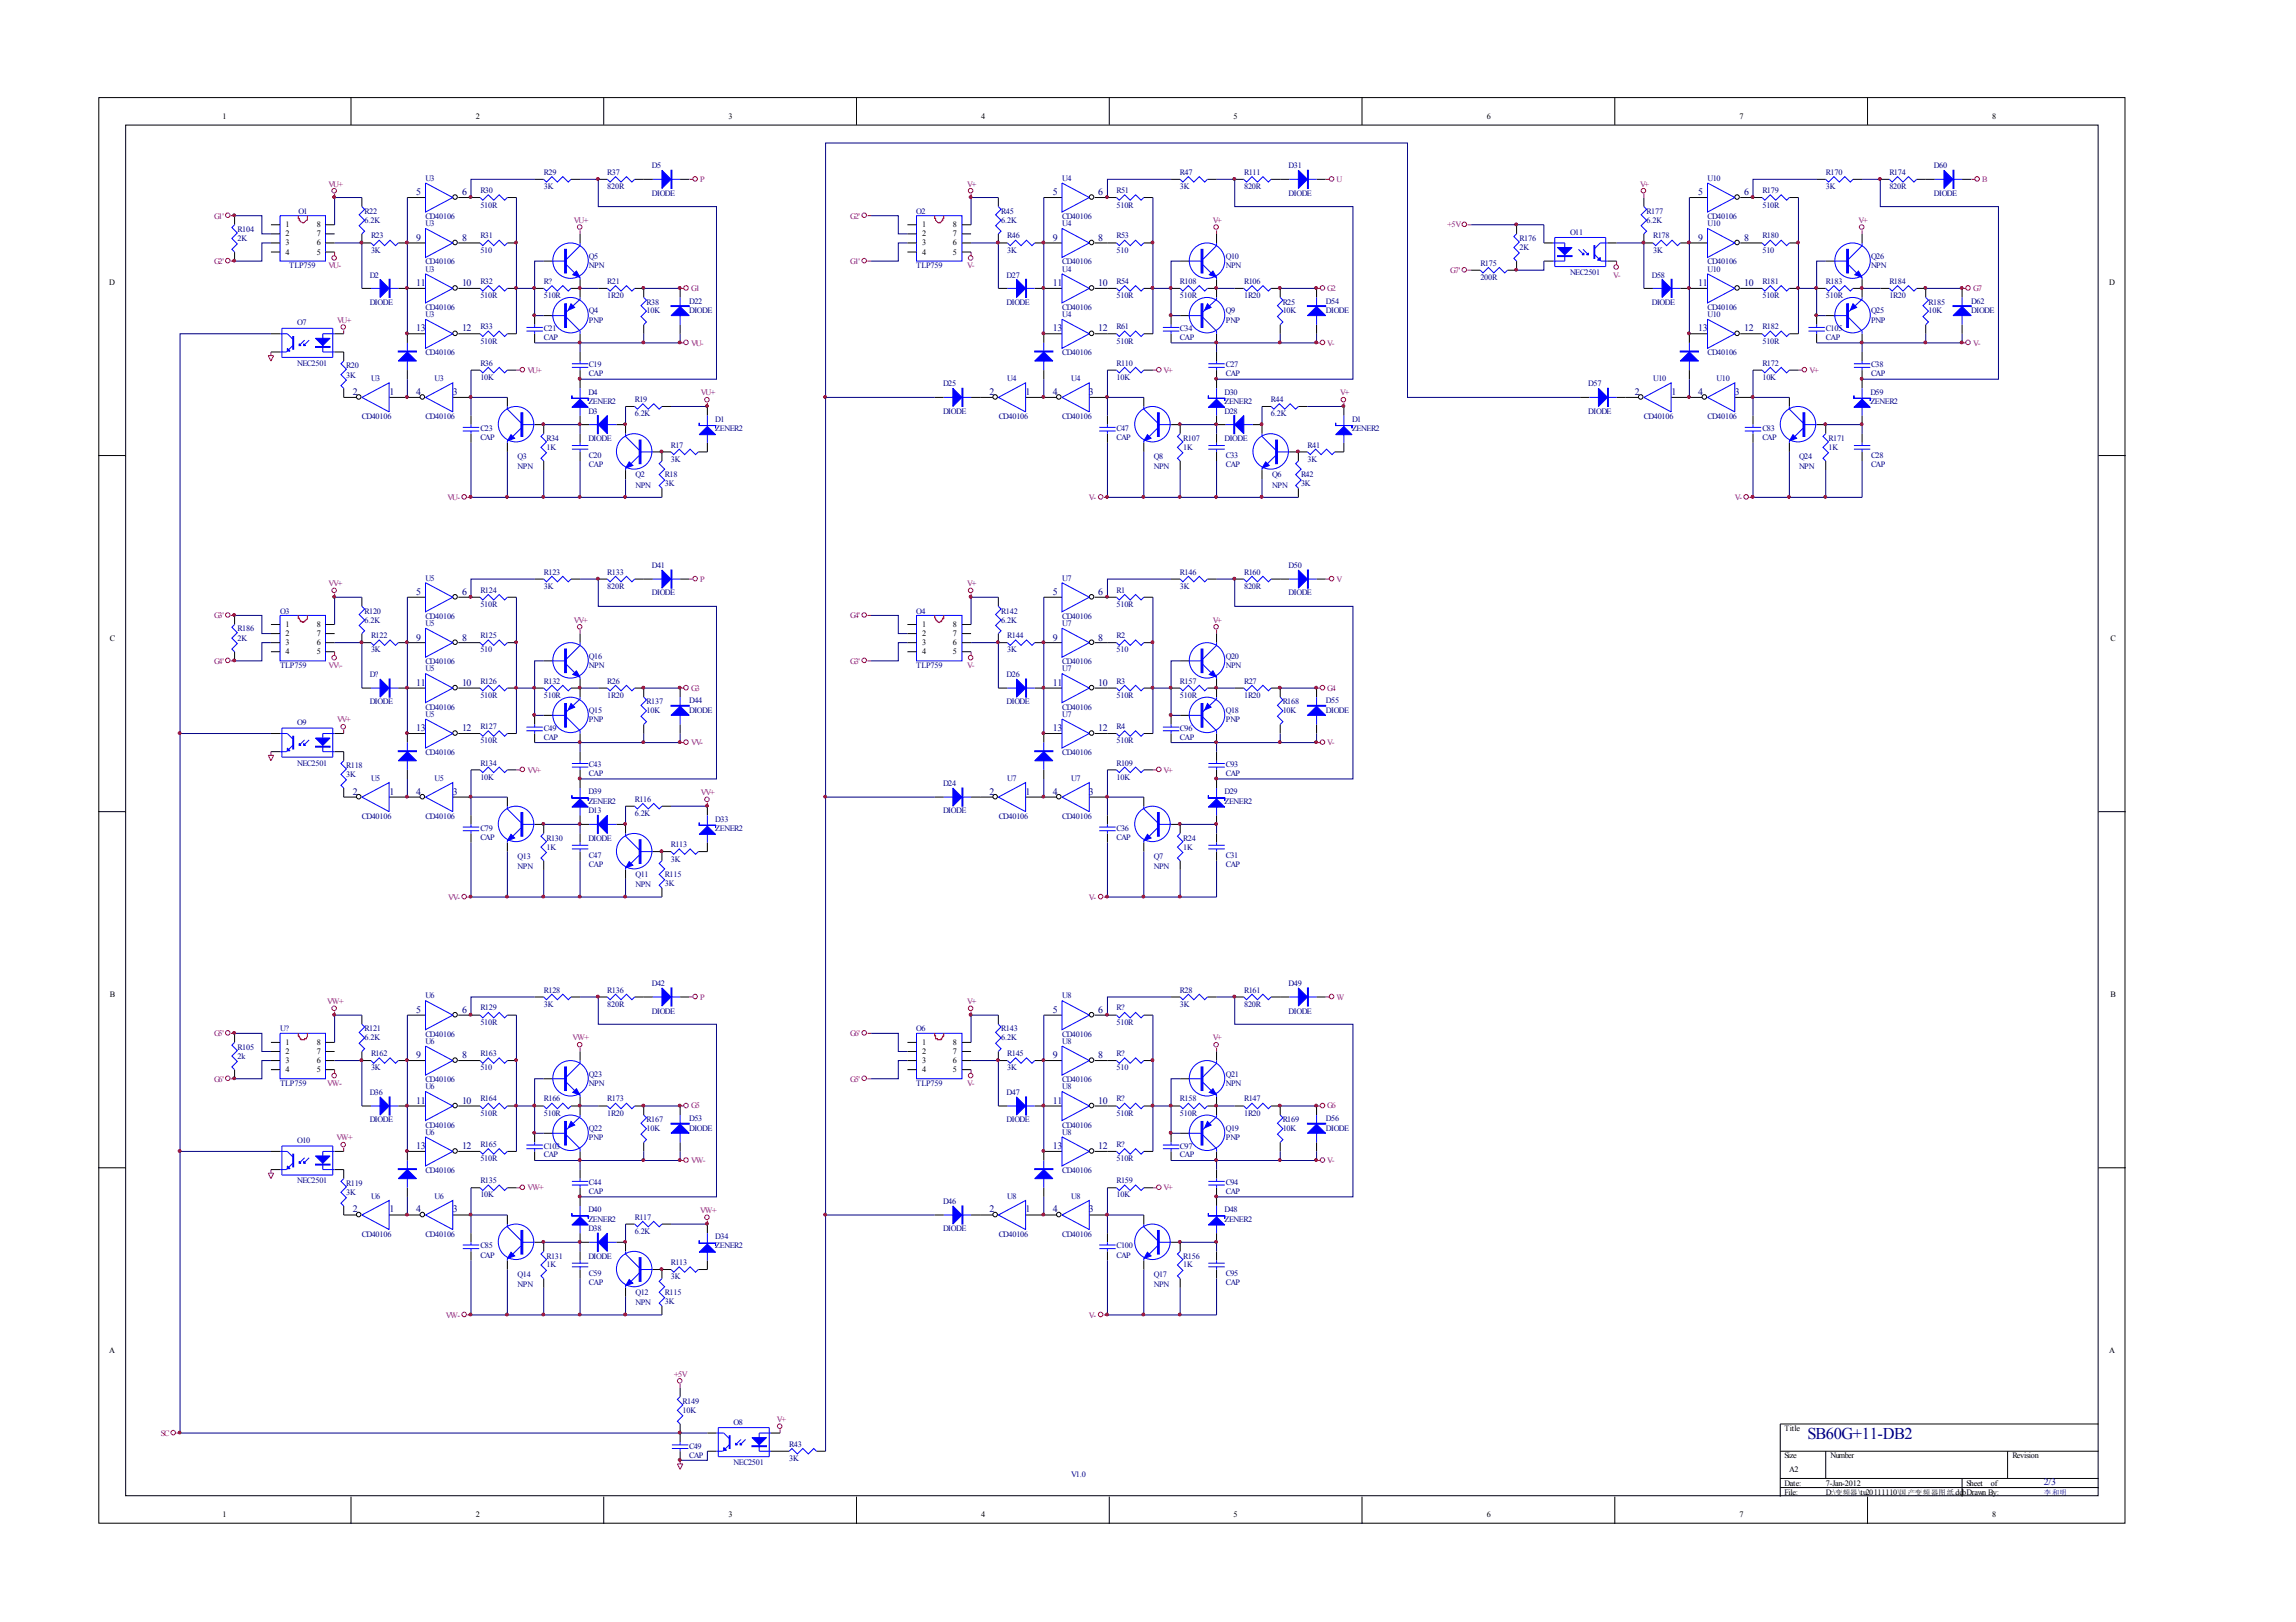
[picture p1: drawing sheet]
<svg xmlns="http://www.w3.org/2000/svg" width="297mm" height="210mm" viewBox="0 0 297 210" stroke-linecap="round" stroke-linejoin="round" font-family="sans-serif">
<defs><g id="words">
<text font-size="2.1" fill="#000080" x="233.8" y="186.2">SB60G+11-DB2</text>
<g font-size="1.3" fill="#000080">
<text x="53.8" y="25.2">5</text>
<text x="59.8" y="25.2">6</text>
<text x="136.2" y="25.2">5</text>
<text x="142.1" y="25.2">6</text>
<text x="219.7" y="25.2">5</text>
<text x="225.6" y="25.2">6</text>
<text x="53.8" y="31.2">9</text>
<text x="59.8" y="31.2">8</text>
<text x="136.2" y="31.2">9</text>
<text x="142.1" y="31.2">8</text>
<text x="219.7" y="31.2">9</text>
<text x="225.6" y="31.2">8</text>
<text x="53.8" y="37">11</text>
<text x="59.8" y="37">10</text>
<text x="136.2" y="37">11</text>
<text x="142.1" y="37">10</text>
<text x="219.7" y="37">11</text>
<text x="225.6" y="37">10</text>
<text x="53.8" y="42.9">13</text>
<text x="59.8" y="42.9">12</text>
<text x="136.2" y="42.9">13</text>
<text x="142.1" y="42.9">12</text>
<text x="219.7" y="42.9">13</text>
<text x="225.6" y="42.9">12</text>
<text x="45.6" y="51.2">2</text>
<text x="50.4" y="51.2">1</text>
<text x="53.8" y="51.2">4</text>
<text x="58.6" y="51.2">3</text>
<text x="128" y="51.2">2</text>
<text x="132.7" y="51.2">1</text>
<text x="136.2" y="51.2">4</text>
<text x="140.9" y="51.2">3</text>
<text x="211.5" y="51.2">2</text>
<text x="216.2" y="51.2">1</text>
<text x="219.7" y="51.2">4</text>
<text x="224.5" y="51.2">3</text>
<text x="53.8" y="77">5</text>
<text x="59.8" y="77">6</text>
<text x="136.2" y="77">5</text>
<text x="142.1" y="77">6</text>
<text x="53.8" y="82.9">9</text>
<text x="59.8" y="82.9">8</text>
<text x="136.2" y="82.9">9</text>
<text x="142.1" y="82.9">8</text>
<text x="53.8" y="88.7">11</text>
<text x="59.8" y="88.7">10</text>
<text x="136.2" y="88.7">11</text>
<text x="142.1" y="88.7">10</text>
<text x="53.8" y="94.6">13</text>
<text x="59.8" y="94.6">12</text>
<text x="136.2" y="94.6">13</text>
<text x="142.1" y="94.6">12</text>
<text x="45.6" y="102.9">2</text>
<text x="50.4" y="102.9">1</text>
<text x="53.8" y="102.9">4</text>
<text x="58.6" y="102.9">3</text>
<text x="128" y="102.9">2</text>
<text x="132.7" y="102.9">1</text>
<text x="136.2" y="102.9">4</text>
<text x="140.9" y="102.9">3</text>
<text x="53.8" y="131.1">5</text>
<text x="59.8" y="131.1">6</text>
<text x="136.2" y="131.1">5</text>
<text x="142.1" y="131.1">6</text>
<text x="53.8" y="136.9">9</text>
<text x="59.8" y="136.9">8</text>
<text x="136.2" y="136.9">9</text>
<text x="142.1" y="136.9">8</text>
<text x="53.8" y="142.8">11</text>
<text x="59.8" y="142.8">10</text>
<text x="136.2" y="142.8">11</text>
<text x="142.1" y="142.8">10</text>
<text x="53.8" y="148.7">13</text>
<text x="59.8" y="148.7">12</text>
<text x="136.2" y="148.7">13</text>
<text x="142.1" y="148.7">12</text>
<text x="45.6" y="156.9">2</text>
<text x="50.4" y="156.9">1</text>
<text x="53.8" y="156.9">4</text>
<text x="58.6" y="156.9">3</text>
<text x="128" y="156.9">2</text>
<text x="132.7" y="156.9">1</text>
<text x="136.2" y="156.9">4</text>
<text x="140.9" y="156.9">3</text>
<text x="264.4" y="192.2">2/3</text>
</g>
<g font-size="1.1">
<text x="28.8" y="15.3">1</text>
<text x="61.6" y="15.3">2</text>
<text x="94.2" y="15.3">3</text>
<text x="126.9" y="15.3">4</text>
<text x="159.6" y="15.3">5</text>
<text x="192.4" y="15.3">6</text>
<text x="225" y="15.3">7</text>
<text x="257.7" y="15.3">8</text>
<text x="36.9" y="29.4">1</text>
<text x="41" y="29.4">8</text>
<text x="119.3" y="29.4">1</text>
<text x="123.3" y="29.4">8</text>
<text x="36.9" y="30.6">2</text>
<text x="36.9" y="31.8">3</text>
<text x="36.9" y="32.9">4</text>
<text x="41" y="32.9">5</text>
<text x="41" y="31.8">6</text>
<text x="41" y="30.6">7</text>
<text x="119.3" y="30.6">2</text>
<text x="119.3" y="31.8">3</text>
<text x="119.3" y="32.9">4</text>
<text x="123.3" y="32.9">5</text>
<text x="123.3" y="31.8">6</text>
<text x="123.3" y="30.6">7</text>
<text x="14.1" y="36.8">D</text>
<text x="272.9" y="36.8">D</text>
<text x="14.2" y="82.9">C</text>
<text x="36.9" y="81.1">1</text>
<text x="36.9" y="82.3">2</text>
<text x="36.9" y="83.5">3</text>
<text x="41" y="83.5">6</text>
<text x="41" y="82.3">7</text>
<text x="41" y="81.1">8</text>
<text x="119.3" y="81.1">1</text>
<text x="119.3" y="82.3">2</text>
<text x="119.3" y="83.5">3</text>
<text x="123.3" y="83.5">6</text>
<text x="123.3" y="82.3">7</text>
<text x="123.3" y="81.1">8</text>
<text x="273" y="82.9">C</text>
<text x="36.9" y="84.7">4</text>
<text x="41" y="84.7">5</text>
<text x="119.3" y="84.7">4</text>
<text x="123.3" y="84.7">5</text>
<text x="14.2" y="129">B</text>
<text x="273" y="129">B</text>
<text x="36.9" y="135.2">1</text>
<text x="36.9" y="136.4">2</text>
<text x="36.9" y="137.6">3</text>
<text x="41" y="137.6">6</text>
<text x="41" y="136.4">7</text>
<text x="41" y="135.2">8</text>
<text x="119.3" y="135.2">1</text>
<text x="119.3" y="136.4">2</text>
<text x="119.3" y="137.6">3</text>
<text x="123.3" y="137.6">6</text>
<text x="123.3" y="136.4">7</text>
<text x="123.3" y="135.2">8</text>
<text x="36.9" y="138.8">4</text>
<text x="41" y="138.8">5</text>
<text x="119.3" y="138.8">4</text>
<text x="123.3" y="138.8">5</text>
<text x="14.1" y="175.1">A</text>
<text x="272.9" y="175.1">A</text>
<text x="230.9" y="185.2">Title</text>
<text x="230.9" y="188.7">Size</text>
<text x="231.5" y="190.5">A2</text>
<text x="236.8" y="188.7">Number</text>
<text x="260.3" y="188.7">Revision</text>
<text x="28.8" y="196.4">1</text>
<text x="61.6" y="196.4">2</text>
<text x="94.2" y="196.4">3</text>
<text x="126.9" y="196.4">4</text>
<text x="159.6" y="196.4">5</text>
<text x="192.4" y="196.4">6</text>
<text x="225" y="196.4">7</text>
<text x="230.9" y="192.3">Date:</text>
<text x="230.9" y="193.5">File:</text>
<text x="236.2" y="192.3">7-Jan-2012</text>
<text x="236.2" y="193.5">D:\</text>
<text x="254.4" y="192.3">Sheet</text>
<text x="257.6" y="192.3">of</text>
<text x="257.7" y="196.4">8</text>
</g>
<g font-size="1.1" fill="#000080">
<text x="55" y="23.5">U3</text>
<text x="70.4" y="22.6">R29</text>
<text x="78.6" y="22.6">R37</text>
<text x="84.3" y="21.8">D5</text>
<text x="137.4" y="23.5">U4</text>
<text x="152.7" y="22.6">R47</text>
<text x="161" y="22.6">R111</text>
<text x="166.7" y="21.8">D31</text>
<text x="220.9" y="23.5">U10</text>
<text x="236.2" y="22.6">R170</text>
<text x="244.4" y="22.6">R174</text>
<text x="250.2" y="21.8">D60</text>
<text x="30.7" y="30">R104</text>
<text x="38.6" y="27.7">O1</text>
<text x="47.2" y="27.7">R22</text>
<text x="47.2" y="28.9">6.2K</text>
<text x="55" y="28.4">CD40106</text>
<text x="55" y="29.3">U3</text>
<text x="62.1" y="25">R30</text>
<text x="62.1" y="26.9">510R</text>
<text x="70.4" y="24.5">3K</text>
<text x="78.6" y="24.5">820R</text>
<text x="84.3" y="25.3">DIODE</text>
<text x="118.5" y="27.7">O2</text>
<text x="129.5" y="27.7">R45</text>
<text x="129.5" y="28.9">6.2K</text>
<text x="137.4" y="28.4">CD40106</text>
<text x="137.4" y="29.3">U4</text>
<text x="144.4" y="25">R51</text>
<text x="144.4" y="26.9">510R</text>
<text x="152.7" y="24.5">3K</text>
<text x="161" y="24.5">820R</text>
<text x="166.7" y="25.3">DIODE</text>
<text x="213" y="27.7">R177</text>
<text x="213" y="28.9">6.2K</text>
<text x="220.9" y="28.4">CD40106</text>
<text x="220.9" y="29.3">U10</text>
<text x="228" y="25">R179</text>
<text x="228" y="26.9">510R</text>
<text x="236.2" y="24.5">3K</text>
<text x="244.4" y="24.5">820R</text>
<text x="250.2" y="25.3">DIODE</text>
<text x="30.7" y="31.2">2K</text>
<text x="37.4" y="34.7">TLP759</text>
<text x="47.8" y="35.9">D2</text>
<text x="48" y="30.8">R23</text>
<text x="48" y="32.7">3K</text>
<text x="55" y="34.2">CD40106</text>
<text x="55" y="35.2">U3</text>
<text x="62.1" y="30.8">R31</text>
<text x="62.1" y="32.7">510</text>
<text x="76.2" y="33.5">Q5</text>
<text x="76.2" y="34.7">NPN</text>
<text x="118.5" y="34.7">TLP759</text>
<text x="130.2" y="35.9">D27</text>
<text x="130.3" y="30.8">R46</text>
<text x="130.3" y="32.7">3K</text>
<text x="137.4" y="34.2">CD40106</text>
<text x="137.4" y="35.2">U4</text>
<text x="144.4" y="30.8">R53</text>
<text x="144.4" y="32.7">510</text>
<text x="158.6" y="33.5">Q10</text>
<text x="158.6" y="34.7">NPN</text>
<text x="191.5" y="34.4">R175</text>
<text x="196.6" y="31.2">R176</text>
<text x="196.6" y="32.4">2K</text>
<text x="203.1" y="30.4">O11</text>
<text x="203.1" y="35.6">NEC2501</text>
<text x="213.7" y="35.9">D58</text>
<text x="213.9" y="30.8">R178</text>
<text x="213.9" y="32.7">3K</text>
<text x="220.9" y="34.2">CD40106</text>
<text x="220.9" y="35.2">U10</text>
<text x="228" y="30.8">R180</text>
<text x="228" y="32.7">510</text>
<text x="242.1" y="33.5">Q26</text>
<text x="242.1" y="34.7">NPN</text>
<text x="47.8" y="39.5">DIODE</text>
<text x="55" y="40.1">CD40106</text>
<text x="55" y="41.1">U3</text>
<text x="62.1" y="36.8">R32</text>
<text x="62.1" y="38.6">510R</text>
<text x="70.4" y="36.8">R?</text>
<text x="70.4" y="38.6">510R</text>
<text x="76.2" y="40.6">Q4</text>
<text x="76.2" y="41.8">PNP</text>
<text x="78.6" y="36.8">R21</text>
<text x="78.6" y="38.6">1R20</text>
<text x="83.7" y="39.5">R38</text>
<text x="83.7" y="40.6">10K</text>
<text x="89.2" y="39.3">D22</text>
<text x="89.2" y="40.5">DIODE</text>
<text x="130.2" y="39.5">DIODE</text>
<text x="137.4" y="40.1">CD40106</text>
<text x="137.4" y="41.1">U4</text>
<text x="144.4" y="36.8">R54</text>
<text x="144.4" y="38.6">510R</text>
<text x="152.7" y="36.8">R108</text>
<text x="152.7" y="38.6">510R</text>
<text x="158.6" y="40.6">Q9</text>
<text x="158.6" y="41.8">PNP</text>
<text x="161" y="36.8">R106</text>
<text x="161" y="38.6">1R20</text>
<text x="165.9" y="39.5">R25</text>
<text x="165.9" y="40.6">10K</text>
<text x="171.5" y="39.3">D54</text>
<text x="171.5" y="40.5">DIODE</text>
<text x="191.5" y="36.3">200R</text>
<text x="213.7" y="39.5">DIODE</text>
<text x="220.9" y="40.1">CD40106</text>
<text x="220.9" y="41.1">U10</text>
<text x="228" y="36.8">R181</text>
<text x="228" y="38.6">510R</text>
<text x="236.2" y="36.8">R183</text>
<text x="236.2" y="38.6">510R</text>
<text x="242.1" y="40.6">Q25</text>
<text x="242.1" y="41.8">PNP</text>
<text x="244.4" y="36.8">R184</text>
<text x="244.4" y="38.6">1R20</text>
<text x="249.5" y="39.5">R185</text>
<text x="249.5" y="40.6">10K</text>
<text x="255" y="39.3">D62</text>
<text x="255" y="40.5">DIODE</text>
<text x="38.4" y="42.1">O7</text>
<text x="38.4" y="47.3">NEC2501</text>
<text x="44.8" y="47.7">R20</text>
<text x="55" y="46">CD40106</text>
<text x="62.1" y="47.3">R36</text>
<text x="62.1" y="42.6">R33</text>
<text x="62.1" y="44.5">510R</text>
<text x="70.4" y="42.9">C21</text>
<text x="70.4" y="44">CAP</text>
<text x="76.2" y="47.5">C19</text>
<text x="137.4" y="46">CD40106</text>
<text x="144.4" y="47.3">R110</text>
<text x="144.4" y="42.6">R61</text>
<text x="144.4" y="44.5">510R</text>
<text x="152.7" y="42.9">C34</text>
<text x="152.7" y="44">CAP</text>
<text x="158.6" y="47.5">C27</text>
<text x="220.9" y="46">CD40106</text>
<text x="228" y="47.3">R172</text>
<text x="228" y="42.6">R182</text>
<text x="228" y="44.5">510R</text>
<text x="236.2" y="42.9">C105</text>
<text x="236.2" y="44">CAP</text>
<text x="242.1" y="47.5">C38</text>
<text x="44.8" y="48.9">3K</text>
<text x="48" y="49.3">U3</text>
<text x="56.2" y="49.3">U3</text>
<text x="62.1" y="49.2">10K</text>
<text x="76.1" y="53.5">D3</text>
<text x="76.1" y="51.1">D4</text>
<text x="76.1" y="52.3">ZENER2</text>
<text x="76.2" y="48.7">CAP</text>
<text x="82.1" y="52">R19</text>
<text x="82.1" y="53.9">6.2K</text>
<text x="122" y="50">D25</text>
<text x="122" y="53.5">DIODE</text>
<text x="130.3" y="49.3">U4</text>
<text x="138.6" y="49.3">U4</text>
<text x="144.4" y="49.2">10K</text>
<text x="158.4" y="51.1">D30</text>
<text x="158.4" y="52.3">ZENER2</text>
<text x="158.4" y="53.5">D28</text>
<text x="158.6" y="48.7">CAP</text>
<text x="164.4" y="52">R44</text>
<text x="164.4" y="53.9">6.2K</text>
<text x="205.5" y="50">D57</text>
<text x="205.5" y="53.5">DIODE</text>
<text x="213.9" y="49.3">U10</text>
<text x="222.1" y="49.3">U10</text>
<text x="228" y="49.2">10K</text>
<text x="242" y="51.1">D59</text>
<text x="242" y="52.3">ZENER2</text>
<text x="242.1" y="48.7">CAP</text>
<text x="46.8" y="54.2">CD40106</text>
<text x="55" y="54.2">CD40106</text>
<text x="62.1" y="55.8">C23</text>
<text x="62.1" y="56.9">CAP</text>
<text x="67" y="59.5">Q3</text>
<text x="70.7" y="57.1">R34</text>
<text x="70.7" y="58.3">1K</text>
<text x="76.1" y="57.1">DIODE</text>
<text x="76.2" y="59.3">C20</text>
<text x="86.8" y="57.9">R17</text>
<text x="86.8" y="59.8">3K</text>
<text x="92.5" y="54.6">D1</text>
<text x="92.5" y="55.8">ZENER2</text>
<text x="129.2" y="54.2">CD40106</text>
<text x="137.4" y="54.2">CD40106</text>
<text x="144.4" y="55.8">C47</text>
<text x="144.4" y="56.9">CAP</text>
<text x="149.3" y="59.5">Q8</text>
<text x="153.1" y="57.1">R107</text>
<text x="153.1" y="58.3">1K</text>
<text x="158.4" y="57.1">DIODE</text>
<text x="158.6" y="59.3">C33</text>
<text x="169.2" y="57.9">R41</text>
<text x="169.2" y="59.8">3K</text>
<text x="174.9" y="54.6">D1</text>
<text x="174.9" y="55.8">ZENER2</text>
<text x="212.7" y="54.2">CD40106</text>
<text x="220.9" y="54.2">CD40106</text>
<text x="228" y="55.8">C83</text>
<text x="228" y="56.9">CAP</text>
<text x="232.7" y="59.5">Q24</text>
<text x="236.6" y="57.1">R171</text>
<text x="236.6" y="58.3">1K</text>
<text x="242.1" y="59.3">C28</text>
<text x="67" y="60.7">NPN</text>
<text x="76.2" y="60.5">CAP</text>
<text x="82.2" y="61.7">Q2</text>
<text x="82.2" y="63.1">NPN</text>
<text x="86" y="61.7">R18</text>
<text x="86" y="62.9">3K</text>
<text x="149.3" y="60.7">NPN</text>
<text x="158.6" y="60.5">CAP</text>
<text x="164.6" y="61.7">Q6</text>
<text x="164.6" y="63.1">NPN</text>
<text x="168.3" y="61.7">R42</text>
<text x="168.3" y="62.9">3K</text>
<text x="232.7" y="60.7">NPN</text>
<text x="242.1" y="60.5">CAP</text>
<text x="55" y="75.2">U5</text>
<text x="62.1" y="76.7">R124</text>
<text x="70.4" y="74.4">R123</text>
<text x="70.4" y="76.2">3K</text>
<text x="78.6" y="74.4">R133</text>
<text x="78.6" y="76.2">820R</text>
<text x="84.3" y="73.5">D41</text>
<text x="84.3" y="77.1">DIODE</text>
<text x="137.4" y="75.2">U7</text>
<text x="144.4" y="76.7">R1</text>
<text x="152.7" y="74.4">R146</text>
<text x="152.7" y="76.2">3K</text>
<text x="161" y="74.4">R160</text>
<text x="161" y="76.2">820R</text>
<text x="166.7" y="73.5">D50</text>
<text x="166.7" y="77.1">DIODE</text>
<text x="30.7" y="81.7">R186</text>
<text x="30.7" y="82.9">2K</text>
<text x="36.2" y="79.4">O3</text>
<text x="47.2" y="79.4">R120</text>
<text x="47.2" y="80.6">6.2K</text>
<text x="48" y="82.6">R122</text>
<text x="55" y="80.1">CD40106</text>
<text x="55" y="81">U5</text>
<text x="62.1" y="78.6">510R</text>
<text x="62.1" y="82.6">R125</text>
<text x="118.5" y="79.4">O4</text>
<text x="129.5" y="79.4">R142</text>
<text x="129.5" y="80.6">6.2K</text>
<text x="130.3" y="82.6">R144</text>
<text x="137.4" y="80.1">CD40106</text>
<text x="137.4" y="81">U7</text>
<text x="144.4" y="78.6">510R</text>
<text x="144.4" y="82.6">R2</text>
<text x="36.2" y="86.5">TLP759</text>
<text x="47.8" y="87.6">D?</text>
<text x="48" y="84.4">3K</text>
<text x="55" y="86">CD40106</text>
<text x="55" y="86.9">U5</text>
<text x="62.1" y="84.4">510</text>
<text x="62.1" y="88.5">R126</text>
<text x="70.4" y="88.5">R132</text>
<text x="76.2" y="85.3">Q16</text>
<text x="76.2" y="86.5">NPN</text>
<text x="78.6" y="88.5">R26</text>
<text x="118.5" y="86.5">TLP759</text>
<text x="130.2" y="87.6">D26</text>
<text x="130.3" y="84.4">3K</text>
<text x="137.4" y="86">CD40106</text>
<text x="137.4" y="86.9">U7</text>
<text x="144.4" y="84.4">510</text>
<text x="144.4" y="88.5">R3</text>
<text x="152.7" y="88.5">R157</text>
<text x="158.6" y="85.3">Q20</text>
<text x="158.6" y="86.5">NPN</text>
<text x="161" y="88.5">R27</text>
<text x="38.4" y="93.8">O9</text>
<text x="47.8" y="91.1">DIODE</text>
<text x="55" y="91.9">CD40106</text>
<text x="55" y="92.8">U5</text>
<text x="62.1" y="90.4">510R</text>
<text x="62.1" y="94.3">R127</text>
<text x="70.4" y="90.4">510R</text>
<text x="70.4" y="94.6">C49</text>
<text x="70.4" y="95.8">CAP</text>
<text x="76.2" y="92.3">Q15</text>
<text x="76.2" y="93.5">PNP</text>
<text x="78.6" y="90.4">1R20</text>
<text x="83.7" y="91.1">R137</text>
<text x="83.7" y="92.3">10K</text>
<text x="89.2" y="91">D44</text>
<text x="89.2" y="92.2">DIODE</text>
<text x="130.2" y="91.1">DIODE</text>
<text x="137.4" y="91.9">CD40106</text>
<text x="137.4" y="92.8">U7</text>
<text x="144.4" y="90.4">510R</text>
<text x="144.4" y="94.3">R4</text>
<text x="152.7" y="90.4">510R</text>
<text x="152.7" y="94.6">C96</text>
<text x="152.7" y="95.8">CAP</text>
<text x="158.6" y="92.3">Q18</text>
<text x="158.6" y="93.5">PNP</text>
<text x="161" y="90.4">1R20</text>
<text x="165.9" y="91.1">R168</text>
<text x="165.9" y="92.3">10K</text>
<text x="171.5" y="91">D55</text>
<text x="171.5" y="92.2">DIODE</text>
<text x="38.4" y="99.1">NEC2501</text>
<text x="44.8" y="99.4">R118</text>
<text x="44.8" y="100.6">3K</text>
<text x="48" y="101">U5</text>
<text x="55" y="97.7">CD40106</text>
<text x="56.2" y="101">U5</text>
<text x="62.1" y="99.1">R134</text>
<text x="62.1" y="100.9">10K</text>
<text x="62.1" y="96.2">510R</text>
<text x="76.2" y="99.2">C43</text>
<text x="76.2" y="100.4">CAP</text>
<text x="122" y="101.7">D24</text>
<text x="130.3" y="101">U7</text>
<text x="137.4" y="97.7">CD40106</text>
<text x="138.6" y="101">U7</text>
<text x="144.4" y="99.1">R109</text>
<text x="144.4" y="100.9">10K</text>
<text x="144.4" y="96.2">510R</text>
<text x="158.6" y="99.2">C93</text>
<text x="158.6" y="100.4">CAP</text>
<text x="46.8" y="105.9">CD40106</text>
<text x="55" y="105.9">CD40106</text>
<text x="62.1" y="107.5">C79</text>
<text x="76.1" y="105.3">D13</text>
<text x="76.1" y="102.8">D39</text>
<text x="76.1" y="104">ZENER2</text>
<text x="82.1" y="103.7">R116</text>
<text x="82.1" y="105.6">6.2K</text>
<text x="92.5" y="106.4">D33</text>
<text x="92.5" y="107.5">ZENER2</text>
<text x="122" y="105.3">DIODE</text>
<text x="129.2" y="105.9">CD40106</text>
<text x="137.4" y="105.9">CD40106</text>
<text x="144.4" y="107.5">C36</text>
<text x="158.4" y="102.8">D29</text>
<text x="158.4" y="104">ZENER2</text>
<text x="62.1" y="108.6">CAP</text>
<text x="67" y="111.2">Q13</text>
<text x="67" y="112.5">NPN</text>
<text x="70.7" y="108.8">R130</text>
<text x="70.7" y="110">1K</text>
<text x="76.1" y="108.8">DIODE</text>
<text x="76.2" y="111">C47</text>
<text x="76.2" y="112.2">CAP</text>
<text x="82.2" y="113.5">Q11</text>
<text x="86" y="113.5">R115</text>
<text x="86.8" y="109.6">R113</text>
<text x="86.8" y="111.5">3K</text>
<text x="144.4" y="108.6">CAP</text>
<text x="149.3" y="111.2">Q7</text>
<text x="149.3" y="112.5">NPN</text>
<text x="153.1" y="108.8">R24</text>
<text x="153.1" y="110">1K</text>
<text x="158.6" y="111">C31</text>
<text x="158.6" y="112.2">CAP</text>
<text x="82.2" y="114.8">NPN</text>
<text x="86" y="114.7">3K</text>
<text x="55" y="129.2">U6</text>
<text x="62.1" y="130.7">R129</text>
<text x="70.4" y="128.5">R128</text>
<text x="70.4" y="130.3">3K</text>
<text x="78.6" y="128.5">R136</text>
<text x="78.6" y="130.3">820R</text>
<text x="84.3" y="127.6">D42</text>
<text x="84.3" y="131.2">DIODE</text>
<text x="137.4" y="129.2">U8</text>
<text x="144.4" y="130.7">R?</text>
<text x="152.7" y="128.5">R28</text>
<text x="152.7" y="130.3">3K</text>
<text x="161" y="128.5">R161</text>
<text x="161" y="130.3">820R</text>
<text x="166.7" y="127.6">D49</text>
<text x="166.7" y="131.2">DIODE</text>
<text x="30.7" y="135.8">R105</text>
<text x="30.7" y="137">2k</text>
<text x="36.2" y="133.4">U?</text>
<text x="47.2" y="133.4">R121</text>
<text x="47.2" y="134.6">6.2K</text>
<text x="48" y="136.7">R162</text>
<text x="55" y="134.2">CD40106</text>
<text x="55" y="135.1">U6</text>
<text x="62.1" y="132.7">510R</text>
<text x="62.1" y="136.7">R163</text>
<text x="118.5" y="133.4">O6</text>
<text x="129.5" y="133.4">R143</text>
<text x="129.5" y="134.6">6.2K</text>
<text x="130.3" y="136.7">R145</text>
<text x="137.4" y="134.2">CD40106</text>
<text x="137.4" y="135.1">U8</text>
<text x="144.4" y="132.7">510R</text>
<text x="144.4" y="136.7">R?</text>
<text x="36.2" y="140.6">TLP759</text>
<text x="47.8" y="141.7">D36</text>
<text x="48" y="138.5">3K</text>
<text x="55" y="140.1">CD40106</text>
<text x="55" y="141">U6</text>
<text x="62.1" y="138.5">510</text>
<text x="62.1" y="142.5">R164</text>
<text x="70.4" y="142.5">R166</text>
<text x="76.2" y="139.4">Q23</text>
<text x="76.2" y="140.6">NPN</text>
<text x="78.6" y="142.5">R173</text>
<text x="118.5" y="140.6">TLP759</text>
<text x="130.2" y="141.7">D47</text>
<text x="130.3" y="138.5">3K</text>
<text x="137.4" y="140.1">CD40106</text>
<text x="137.4" y="141">U8</text>
<text x="144.4" y="138.5">510</text>
<text x="144.4" y="142.5">R?</text>
<text x="152.7" y="142.5">R158</text>
<text x="158.6" y="139.4">Q21</text>
<text x="158.6" y="140.6">NPN</text>
<text x="161" y="142.5">R147</text>
<text x="38.4" y="147.9">O10</text>
<text x="47.8" y="145.2">DIODE</text>
<text x="55" y="146">CD40106</text>
<text x="55" y="146.9">U6</text>
<text x="62.1" y="144.5">510R</text>
<text x="62.1" y="148.4">R165</text>
<text x="70.4" y="144.5">510R</text>
<text x="70.4" y="148.7">C103</text>
<text x="70.4" y="149.8">CAP</text>
<text x="76.2" y="146.4">Q22</text>
<text x="76.2" y="147.6">PNP</text>
<text x="78.6" y="144.5">1R20</text>
<text x="83.7" y="145.2">R167</text>
<text x="83.7" y="146.4">10K</text>
<text x="89.2" y="145.1">D53</text>
<text x="89.2" y="146.3">DIODE</text>
<text x="130.2" y="145.2">DIODE</text>
<text x="137.4" y="146">CD40106</text>
<text x="137.4" y="146.9">U8</text>
<text x="144.4" y="144.5">510R</text>
<text x="144.4" y="148.4">R?</text>
<text x="152.7" y="144.5">510R</text>
<text x="152.7" y="148.7">C97</text>
<text x="152.7" y="149.8">CAP</text>
<text x="158.6" y="146.4">Q19</text>
<text x="158.6" y="147.6">PNP</text>
<text x="161" y="144.5">1R20</text>
<text x="165.9" y="145.2">R169</text>
<text x="165.9" y="146.4">10K</text>
<text x="171.5" y="145.1">D56</text>
<text x="171.5" y="146.3">DIODE</text>
<text x="38.4" y="153.1">NEC2501</text>
<text x="44.8" y="153.4">R119</text>
<text x="44.8" y="154.6">3K</text>
<text x="48" y="155.1">U6</text>
<text x="55" y="151.8">CD40106</text>
<text x="56.2" y="155.1">U6</text>
<text x="62.1" y="153.1">R135</text>
<text x="62.1" y="155">10K</text>
<text x="62.1" y="150.3">510R</text>
<text x="76.2" y="153.3">C44</text>
<text x="76.2" y="154.5">CAP</text>
<text x="122" y="155.8">D46</text>
<text x="130.3" y="155.1">U8</text>
<text x="137.4" y="151.8">CD40106</text>
<text x="138.6" y="155.1">U8</text>
<text x="144.4" y="153.1">R159</text>
<text x="144.4" y="155">10K</text>
<text x="144.4" y="150.3">510R</text>
<text x="158.6" y="153.3">C94</text>
<text x="158.6" y="154.5">CAP</text>
<text x="46.8" y="160">CD40106</text>
<text x="55" y="160">CD40106</text>
<text x="62.1" y="161.6">C85</text>
<text x="76.1" y="159.4">D38</text>
<text x="76.1" y="156.9">D40</text>
<text x="76.1" y="158.1">ZENER2</text>
<text x="82.1" y="157.8">R117</text>
<text x="82.1" y="159.7">6.2K</text>
<text x="92.5" y="160.4">D34</text>
<text x="92.5" y="161.6">ZENER2</text>
<text x="122" y="159.4">DIODE</text>
<text x="129.2" y="160">CD40106</text>
<text x="137.4" y="160">CD40106</text>
<text x="144.4" y="161.6">C100</text>
<text x="158.4" y="156.9">D48</text>
<text x="158.4" y="158.1">ZENER2</text>
<text x="62.1" y="162.7">CAP</text>
<text x="67" y="165.2">Q14</text>
<text x="67" y="166.6">NPN</text>
<text x="70.7" y="162.9">R131</text>
<text x="70.7" y="164">1K</text>
<text x="76.1" y="162.9">DIODE</text>
<text x="76.2" y="165.1">C59</text>
<text x="76.2" y="166.3">CAP</text>
<text x="82.2" y="167.6">Q12</text>
<text x="86" y="167.6">R115</text>
<text x="86.8" y="163.7">R113</text>
<text x="86.8" y="165.5">3K</text>
<text x="144.4" y="162.7">CAP</text>
<text x="149.3" y="165.2">Q17</text>
<text x="149.3" y="166.6">NPN</text>
<text x="153.1" y="162.9">R156</text>
<text x="153.1" y="164">1K</text>
<text x="158.6" y="165.1">C95</text>
<text x="158.6" y="166.3">CAP</text>
<text x="82.2" y="168.8">NPN</text>
<text x="86" y="168.8">3K</text>
<text x="88.3" y="181.7">R149</text>
<text x="88.3" y="182.9">10K</text>
<text x="94.9" y="184.4">O8</text>
<text x="89.2" y="187.5">C49</text>
<text x="89.2" y="188.7">CAP</text>
<text x="94.9" y="189.6">NEC2501</text>
<text x="102.1" y="187.2">R43</text>
<text x="102.1" y="189.1">3K</text>
<text x="138.6" y="191.1">V1.0</text>
</g>
<g font-size="1.1" fill="#a1006a">
<text x="90.6" y="23.6">P</text>
<text x="172.9" y="23.6">U</text>
<text x="256.5" y="23.6">B</text>
<text x="27.7" y="28.3">G1'</text>
<text x="42.5" y="24.1">VU+</text>
<text x="74.3" y="28.9">VU+</text>
<text x="110" y="28.3">G2'</text>
<text x="125.1" y="24.1">V+</text>
<text x="156.9" y="28.9">V+</text>
<text x="187.3" y="29.4">+5V</text>
<text x="212.2" y="24.1">V+</text>
<text x="240.5" y="28.9">V+</text>
<text x="27.7" y="34.1">G2'</text>
<text x="42.5" y="34.7">VU-</text>
<text x="110" y="34.1">G1'</text>
<text x="125.1" y="34.7">V-</text>
<text x="187.6" y="35.3">G7'</text>
<text x="208.7" y="35.9">V-</text>
<text x="43.6" y="41.8">VU+</text>
<text x="89.4" y="37.7">G1</text>
<text x="171.7" y="37.7">G2</text>
<text x="255.3" y="37.7">G7</text>
<text x="89.4" y="44.7">VU-</text>
<text x="171.7" y="44.7">V-</text>
<text x="255.3" y="44.7">V-</text>
<text x="68.2" y="48.3">VU+</text>
<text x="90.7" y="51.2">VU+</text>
<text x="150.5" y="48.3">V+</text>
<text x="173.4" y="51.2">V+</text>
<text x="234.1" y="48.3">V+</text>
<text x="57.9" y="64.7">VU-</text>
<text x="140.9" y="64.7">V-</text>
<text x="224.5" y="64.7">V-</text>
<text x="42.5" y="75.9">VV+</text>
<text x="90.6" y="75.3">P</text>
<text x="125.1" y="75.9">V+</text>
<text x="172.9" y="75.3">V</text>
<text x="27.7" y="80">G3'</text>
<text x="74.3" y="80.6">VV+</text>
<text x="110" y="80">G4'</text>
<text x="156.9" y="80.6">V+</text>
<text x="27.7" y="85.9">G4'</text>
<text x="42.5" y="86.5">VV\-</text>
<text x="89.4" y="89.4">G3</text>
<text x="110" y="85.9">G3'</text>
<text x="125.1" y="86.5">V-</text>
<text x="171.7" y="89.4">G4</text>
<text x="43.6" y="93.5">VV+</text>
<text x="68.2" y="100">VV+</text>
<text x="89.4" y="96.4">VV-</text>
<text x="150.5" y="100">V+</text>
<text x="171.7" y="96.4">V-</text>
<text x="90.7" y="102.9">VV+</text>
<text x="58" y="116.4">VV-</text>
<text x="140.9" y="116.4">V-</text>
<text x="42.3" y="130">VW+</text>
<text x="90.6" y="129.4">P</text>
<text x="125.1" y="130">V+</text>
<text x="172.9" y="129.4">W</text>
<text x="27.7" y="134">G5'</text>
<text x="74.1" y="134.6">VW+</text>
<text x="110" y="134">G6'</text>
<text x="156.9" y="134.6">V+</text>
<text x="27.7" y="140">G6'</text>
<text x="42.3" y="140.6">VW-</text>
<text x="89.4" y="143.4">G5</text>
<text x="110" y="140">G5'</text>
<text x="125.1" y="140.6">V-</text>
<text x="171.7" y="143.4">G6</text>
<text x="43.5" y="147.6">VW+</text>
<text x="68.2" y="154">VW+</text>
<text x="89.4" y="150.6">VW-</text>
<text x="150.5" y="154">V+</text>
<text x="171.7" y="150.6">V-</text>
<text x="90.6" y="157">VW+</text>
<text x="57.7" y="170.5">VW-</text>
<text x="140.9" y="170.5">V-</text>
<text x="87.2" y="178.2">+5V</text>
<text x="20.8" y="185.8">SC</text>
<text x="100.5" y="184">V+</text>
</g>
<text font-size=".9" x="237.4" y="193.5">变频器\tu20111110\国 产变频 器图 纸.ddbDrawn By:</text>
<text font-size=".9" fill="#000080" x="264.4" y="193.5">李 和明</text>
</g></defs>
<g fill="none" stroke="#000" stroke-width=".13">
<path d="M12.8 12.6h262.1v184.5h-262.1zM16.3 16.2h255.1v177.4h-255.1zM45.4 12.6v3.6M78.1 12.6v3.6M110.8 12.6v3.6M143.5 12.6v3.6M176.2 12.6v3.6M208.9 12.6v3.6M241.6 12.6v3.6M30.3 27.9v1.2M30.3 32.6v1.2M35.1 29.1h1.1"/>
<path d="M35.1 30.3h1.1M35.1 31.4h1.1M35.1 32.6h1.1M42.1 29.1h1.2M42.1 30.3h1.2M42.1 31.4h1.2M42.1 32.6h1.2M46.8 30.3v1.1h1.2M46.8 37.3h1.2M46.8 25.6v1.1M51.5 31.4h3.5M51.5 37.3h3.5"/>
<path d="M52.7 25.6h2.3M59.3 31.4h2.8M59.3 25.6h2.8M59.3 37.3h2.8M65.6 31.4h1.2M65.6 25.6h1.2M65.6 37.3h1.2M69.2 37.3h1.1M69.2 23.2h1.1M70.3 33.8h1.2M73.9 37.3h1.1M73.9 23.2h1.1"/>
<path d="M75 30.3v1.1M75 36.1v2.4M77.4 37.3h1.2M77.4 23.2h1.2M82.1 37.3h1.2v1.2M82.1 23.2h2.4M88 37.3v1.2M88 23.2h1.2M117.4 29.1h1.2M117.4 30.3h1.2M117.4 31.4h1.2M117.4 32.6h1.2"/>
<path d="M124.4 29.1h1.2M124.4 30.3h1.2M124.4 31.4h1.2M124.4 32.6h1.2M129.2 30.3v1.1h1.1M129.2 37.3h1.1M129.2 25.6v1.1M133.9 31.4h3.5M133.9 37.3h3.5M135 25.6h2.4M141.6 31.4h2.8M141.6 25.6h2.8"/>
<path d="M141.6 37.3h2.8M148 31.4h1.2M148 25.6h1.2M148 37.3h1.2M151.5 37.3h1.2M151.5 23.2h1.2M152.7 33.8h1.2M156.2 37.3h1.2M156.2 23.2h1.2M157.4 30.3v1.1M157.4 36.1v2.4M159.7 37.3h1.2"/>
<path d="M159.7 23.2h1.2M164.4 37.3h1.2v1.2M164.4 23.2h2.4M170.3 23.2h1.2M170.3 37.3v1.2M190.3 35h1.2M196.2 29.1v1.2M196.2 33.8v1.2h-1.2M199.7 31.4h1.2M199.7 33.8h1.2M208 31.4h1.1M208 33.8h1.1"/>
<path d="M212.7 30.3v1.1h1.1M212.7 37.3h1.1M212.7 25.6v1.1M217.4 31.4h3.5M217.4 37.3h3.5M218.6 25.6h2.3M225.1 31.4h2.9M225.1 25.6h2.9M225.1 37.3h2.9M231.5 31.4h1.2M231.5 25.6h1.2M231.5 37.3h1.2"/>
<path d="M235 37.3h1.2M235 23.2h1.2M236.2 33.8h1.2M239.7 37.3h1.2M239.7 23.2h1.2M240.9 30.3v1.1M240.9 36.1v2.4M243.3 37.3h1.1M243.3 23.2h1.1M248 37.3h1.1v1.2M248 23.2h2.3M253.8 37.3v1.2"/>
<path d="M253.8 23.2h1.2M12.7 59h3.5M35.1 43.2h1.1M35.1 45.5h1.1M43.3 43.2h1.2M43.3 45.5h1.2v1.2M44.5 50.2v1.2h1.6M50.3 51.4h4M52.7 47.9v1.2M55 43.2h-2.3v1.2M58.6 51.4h2.3M59.3 43.2h2.8"/>
<path d="M60.9 47.9h1.2M60.9 53.8v1.2M60.9 56.1v1.2M65.6 43.2h1.2M65.6 51.4v1.2M65.6 57.3v1.2M65.6 47.9h1.2M69.2 55h1.1v1.1M69.2 40.8v1.2M69.2 43.2v1.2M70.3 40.8h1.2M70.3 59.7v1.1"/>
<path d="M75 43.2v1.2M75 45.5v1.2M75 47.9v2.3M75 53.8v1.2h1.2M75 56.1v1.2M75 58.5v1.2M79.8 55h1.1v1.1M80.9 52.6h1.2M83.3 42v1.2M84.5 58.5h2.3M85.6 52.6h1.2M85.6 58.5v1.2"/>
<path d="M88 42v1.2M91.5 57.3v1.2h-1.2M91.5 52.6v1.2M120.9 51.4h1.2M125.6 51.4h2.8M132.7 51.4h4M135 47.9v1.2M137.4 43.2h-2.4v1.2M140.9 51.4h2.4M141.6 43.2h2.8M143.3 47.9h1.1M143.3 53.8v1.2"/>
<path d="M143.3 56.1v1.2M148 43.2h1.2M148 47.9h1.2M148 51.4v1.2M148 57.3v1.2M151.5 55h1.2v1.1M151.5 40.8v1.2M151.5 43.2v1.2M152.7 40.8h1.2M152.7 59.7v1.1M157.4 53.8v1.2h1.2M157.4 43.2v1.2"/>
<path d="M157.4 45.5v1.2M157.4 47.9v2.3M157.4 56.1v1.2M157.4 58.5v1.2M162.1 55h1.2v1.1M163.3 52.6h1.1M165.6 42v1.2M166.8 58.5h2.3M168 52.6h1.1M168 58.5v1.2M170.3 42v1.2M173.9 57.3v1.2h-1.2"/>
<path d="M173.9 52.6v1.2M204.4 51.4h1.2M209.1 51.4h2.9M216.2 51.4h4M218.6 47.9v1.2M220.9 43.2h-2.3v1.2M224.4 51.4h2.4M225.1 43.2h2.9M226.8 47.9h1.2M226.8 53.8v1.2M226.8 56.1v1.2M231.5 43.2h1.2"/>
<path d="M231.5 47.9h1.2M231.5 51.4v1.2M231.5 57.3v1.2M235 55h1.2v1.1M235 40.8v1.2M235 43.2v1.2M236.2 59.7v1.1M236.2 40.8h1.2M240.9 43.2v1.2M240.9 45.5v1.2M240.9 47.9v2.3M240.9 53.8v1.2"/>
<path d="M240.9 56.1v1.2M240.9 58.5v1.2M249.1 42v1.2M253.8 42v1.2M271.5 59h3.5M30.3 79.6v1.2M46.8 77.3v1.2M52.7 77.3h2.3M59.3 77.3h2.8M65.6 77.3h1.2M69.2 74.9h1.1M73.9 74.9h1.1"/>
<path d="M77.4 74.9h1.2M80.9 60.8v1.2M82.1 74.9h2.4M85.6 63.2v1.2M88 74.9h1.2M129.2 77.3v1.2M135 77.3h2.4M141.6 77.3h2.8M148 77.3h1.2M151.5 74.9h1.2M156.2 74.9h1.2M159.7 74.9h1.2"/>
<path d="M163.3 60.8v1.2M164.4 74.9h2.4M168 63.2v1.2M170.3 74.9h1.2M30.3 84.3v1.2M35.1 80.8h1.1M35.1 82h1.1M35.1 83.2h1.1M35.1 84.3h1.1M35.1 94.9h1.1M35.1 97.3h1.1M42.1 80.8h1.2"/>
<path d="M42.1 82h1.2M42.1 83.2h1.2M42.1 84.3h1.2M43.3 97.3h1.2v1.2M43.3 94.9h1.2M46.8 82v1.2h1.2M46.8 89h1.2M51.5 83.2h3.5M51.5 89h3.5M52.7 99.6v1.2M55 94.9h-2.3v1.2M59.3 83.2h2.8"/>
<path d="M59.3 89h2.8M59.3 94.9h2.8M60.9 99.6h1.2M65.6 83.2h1.2M65.6 89h1.2M65.6 94.9h1.2M65.6 99.6h1.2M69.2 92.6v1.2M69.2 94.9v1.2M69.2 89h1.1M70.3 85.5h1.2M70.3 92.6h1.2"/>
<path d="M73.9 89h1.1M75 82v1.2M75 87.9v2.3M75 94.9v1.2M75 97.3v1.2M75 99.6v2.4M77.4 89h1.2M82.1 89h1.2v1.2M83.3 93.8v1.1M88 89v1.2M88 93.8v1.1M117.4 80.8h1.2"/>
<path d="M117.4 82h1.2M117.4 83.2h1.2M117.4 84.3h1.2M124.4 80.8h1.2M124.4 82h1.2M124.4 83.2h1.2M124.4 84.3h1.2M129.2 82v1.2h1.1M129.2 89h1.1M133.9 83.2h3.5M133.9 89h3.5M135 99.6v1.2"/>
<path d="M137.4 94.9h-2.4v1.2M141.6 83.2h2.8M141.6 89h2.8M141.6 94.9h2.8M143.3 99.6h1.1M148 83.2h1.2M148 89h1.2M148 94.9h1.2M148 99.6h1.2M151.5 89h1.2M151.5 92.6v1.2M151.5 94.9v1.2"/>
<path d="M152.7 85.5h1.2M152.7 92.6h1.2M156.2 89h1.2M157.4 82v1.2M157.4 87.9v2.3M157.4 94.9v1.2M157.4 97.3v1.2M157.4 99.6v2.4M159.7 89h1.2M164.4 89h1.2v1.2M165.6 93.8v1.1M170.3 89v1.2"/>
<path d="M170.3 93.8v1.1M12.7 105h3.5M44.5 102v1.2h1.6M50.3 103.2h4M58.6 103.2h2.3M60.9 105.5v1.2M60.9 107.9v1.1M65.6 103.2v1.1M65.6 109v1.2M69.2 106.7h1.1v1.2M70.3 111.4v1.2M75 105.5v1.2h1.2"/>
<path d="M75 107.9v1.1M75 110.2v1.2M79.8 106.7h1.1v1.2M80.9 112.6v1.1M80.9 104.3h1.2M84.5 110.2h2.3M85.6 110.2v1.2M85.6 114.9v1.2M85.6 104.3h1.2M91.5 104.3v1.2M91.5 109v1.2h-1.2M120.9 103.2h1.2"/>
<path d="M125.6 103.2h2.8M132.7 103.2h4M140.9 103.2h2.4M143.3 105.5v1.2M143.3 107.9v1.1M148 103.2v1.1M148 109v1.2M151.5 106.7h1.2v1.2M152.7 111.4v1.2M157.4 105.5v1.2M157.4 107.9v1.1M157.4 110.2v1.2"/>
<path d="M271.5 105h3.5M30.3 133.7v1.2M30.3 138.4v1.2M35.1 134.9h1.1M35.1 136.1h1.1M35.1 137.2h1.1M35.1 138.4h1.1M42.1 134.9h1.2M42.1 136.1h1.2M42.1 137.2h1.2M42.1 138.4h1.2M46.8 131.4v1.1"/>
<path d="M46.8 136.1v1.1h1.2M51.5 137.2h3.5M52.7 131.4h2.3M59.3 137.2h2.8M59.3 131.4h2.8M65.6 137.2h1.2M65.6 131.4h1.2M69.2 129h1.1M70.3 139.6h1.2M73.9 129h1.1M75 136.1v1.1M77.4 129h1.2"/>
<path d="M82.1 129h2.4M88 129h1.2M117.4 134.9h1.2M117.4 136.1h1.2M117.4 137.2h1.2M117.4 138.4h1.2M124.4 134.9h1.2M124.4 136.1h1.2M124.4 137.2h1.2M124.4 138.4h1.2M129.2 136.1v1.1h1.1M129.2 131.4v1.1"/>
<path d="M133.9 137.2h3.5M135 131.4h2.4M141.6 137.2h2.8M141.6 131.4h2.8M148 137.2h1.2M148 131.4h1.2M151.5 129h1.2M152.7 139.6h1.2M156.2 129h1.2M157.4 136.1v1.1M159.7 129h1.2M164.4 129h2.4"/>
<path d="M170.3 129h1.2M12.7 151.1h3.5M35.1 149h1.1M35.1 151.4h1.1M43.3 151.4h1.2v1.1M43.3 149h1.2M44.5 156.1v1.1h1.6M46.8 143.1h1.2M50.3 157.2h4M51.5 143.1h3.5M52.7 153.7v1.2M55 149h-2.3v1.2"/>
<path d="M58.6 157.2h2.3M59.3 143.1h2.8M59.3 149h2.8M60.9 159.6v1.2M60.9 153.7h1.2M65.6 157.2v1.2M65.6 143.1h1.2M65.6 149h1.2M65.6 153.7h1.2M69.2 146.7v1.1M69.2 149v1.2M69.2 143.1h1.1"/>
<path d="M70.3 146.7h1.2M73.9 143.1h1.1M75 142v2.3M75 149v1.2M75 151.4v1.1M75 153.7v2.4M75 159.6v1.2h1.2M77.4 143.1h1.2M80.9 158.4h1.2M82.1 143.1h1.2v1.2M83.3 147.8v1.2M85.6 158.4h1.2"/>
<path d="M88 143.1v1.2M88 147.8v1.2M91.5 158.4v1.2M120.9 157.2h1.2M125.6 157.2h2.8M129.2 143.1h1.1M132.7 157.2h4M133.9 143.1h3.5M135 153.7v1.2M137.4 149h-2.4v1.2M140.9 157.2h2.4M141.6 143.1h2.8"/>
<path d="M141.6 149h2.8M143.3 153.7h1.1M143.3 159.6v1.2M148 143.1h1.2M148 149h1.2M148 153.7h1.2M148 157.2v1.2M151.5 143.1h1.2M151.5 146.7v1.1M151.5 149v1.2M152.7 146.7h1.2M156.2 143.1h1.2"/>
<path d="M157.4 142v2.3M157.4 149v1.2M157.4 151.4v1.1M157.4 153.7v2.4M157.4 159.6v1.2M159.7 143.1h1.2M164.4 143.1h1.2v1.2M165.6 147.8v1.2M170.3 143.1v1.2M170.3 147.8v1.2M271.5 151.1h3.5M60.9 161.9v1.2"/>
<path d="M65.6 163.1v1.2M69.2 160.8h1.1v1.1M70.3 165.5v1.1M75 161.9v1.2M75 164.3v1.2M79.8 160.8h1.1v1.1M80.9 166.6v1.2M84.5 164.3h2.3M85.6 164.3v1.2M85.6 169v1.2M88 179.6v1.2M91.5 163.1v1.2h-1.2"/>
<path d="M143.3 161.9v1.2M148 163.1v1.2M151.5 160.8h1.2v1.1M152.7 165.5v1.1M157.4 161.9v1.2M157.4 164.3v1.2M45.4 193.7v3.5M78.1 193.7v3.5M88 184.3v2.3M88 187.8v1.2M91.5 187.8h1.2M91.5 185.4h1.2"/>
<path d="M99.7 187.8h2.4M99.7 185.4h1.2M105.6 187.8h1.2M110.8 193.7v3.5M143.5 193.7v3.5M176.2 193.7v3.5M208.9 193.7v3.5M230.3 187.8h41.2M230.3 191.3h41.2M230.3 192.5h41.2M236.2 187.8v3.5M241.6 193.7v3.5"/>
<path d="M253.8 191.3v2.4M259.7 187.8v3.5M271.5 184.3h-41.2v9.4"/>
<circle cx="58.9" cy="31.4" r=".29"/>
<circle cx="58.9" cy="37.3" r=".29"/>
<circle cx="58.9" cy="25.5" r=".29"/>
<circle cx="141.2" cy="31.4" r=".29"/>
<circle cx="141.2" cy="37.3" r=".29"/>
<circle cx="141.2" cy="25.5" r=".29"/>
<circle cx="224.7" cy="31.4" r=".29"/>
<circle cx="224.7" cy="37.3" r=".29"/>
<circle cx="224.7" cy="25.5" r=".29"/>
<circle cx="46.4" cy="51.4" r=".29"/>
<circle cx="54.6" cy="51.4" r=".29"/>
<circle cx="58.9" cy="43.1" r=".29"/>
<circle cx="128.7" cy="51.4" r=".29"/>
<circle cx="137" cy="51.4" r=".29"/>
<circle cx="141.2" cy="43.1" r=".29"/>
<circle cx="212.3" cy="51.4" r=".29"/>
<circle cx="220.5" cy="51.4" r=".29"/>
<circle cx="224.7" cy="43.1" r=".29"/>
<circle cx="58.9" cy="77.2" r=".29"/>
<circle cx="141.2" cy="77.2" r=".29"/>
<circle cx="58.9" cy="89" r=".29"/>
<circle cx="58.9" cy="94.9" r=".29"/>
<circle cx="58.9" cy="83.1" r=".29"/>
<circle cx="141.2" cy="89" r=".29"/>
<circle cx="141.2" cy="83.1" r=".29"/>
<circle cx="141.2" cy="94.9" r=".29"/>
<circle cx="46.4" cy="103.1" r=".29"/>
<circle cx="54.6" cy="103.1" r=".29"/>
<circle cx="128.7" cy="103.1" r=".29"/>
<circle cx="137" cy="103.1" r=".29"/>
<circle cx="58.9" cy="137.2" r=".29"/>
<circle cx="58.9" cy="131.3" r=".29"/>
<circle cx="141.2" cy="137.2" r=".29"/>
<circle cx="141.2" cy="131.3" r=".29"/>
<circle cx="46.4" cy="157.2" r=".29"/>
<circle cx="54.6" cy="157.2" r=".29"/>
<circle cx="58.9" cy="143.1" r=".29"/>
<circle cx="58.9" cy="148.9" r=".29"/>
<circle cx="128.7" cy="157.2" r=".29"/>
<circle cx="137" cy="157.2" r=".29"/>
<circle cx="141.2" cy="143.1" r=".29"/>
<circle cx="141.2" cy="148.9" r=".29"/>
</g>
<g fill="none" stroke="#00f" stroke-width=".13">
<path d="M30.3 29.1l-.3 .3 .7 .7-.7 .8 .7 .7-.7 .7 .3 .3M36.2 27.9h5.9v5.9h-5.9zM46.8 26.7l.4 .4-.7 .7 .7 .7-.7 .7 .7 .7-.4 .4M48 31.4l.3 .4 .8-.7 .7 .7 .7-.7 .7 .7 .3-.4M48 37.3h3.5M55 23.7l3.6 1.9-3.6 1.8zM55 29.6l3.6 1.8-3.6 1.9zM55 35.4l3.6 1.9-3.6 1.9zM62.1 25.6l.4 .3 .7-.7 .7 .7 .7-.7 .7 .7 .3-.3M62.1 31.4l.4 .4 .7-.7 .7 .7 .7-.7 .7 .7 .3-.4M62.1 37.3l.4 .4 .7-.7 .7 .7 .7-.7 .7 .7 .3-.4M70.3 37.3l.4 .4 .7-.7 .7 .7 .7-.7 .7 .7 .4-.4"/>
<path d="M70.3 23.2l.4 .4 .7-.7 .7 .7 .7-.7 .7 .7 .4-.4M71.5 33.8h1.8M73.3 34.3l1 1M75 31.4v.4l-1.7 1.8M75 38.5v.2l-1.7 1.7M75 35.9v.2M78.6 37.3l.3 .4 .7-.7 .7 .7 .7-.7 .8 .7 .3-.4M78.6 23.2l.3 .4 .7-.7 .7 .7 .7-.7 .8 .7 .3-.4M83.3 38.5l.3 .3-.7 .8 .7 .7-.7 .7 .7 .7-.3 .3M84.5 23.2h3.5M88 38.5v3.5M118.6 27.9h5.8v5.9h-5.8z"/>
<path d="M129.2 26.7l.3 .4-.7 .7 .7 .7-.7 .7 .7 .7-.3 .4M130.3 31.4l.4 .4 .7-.7 .7 .7 .7-.7 .7 .7 .4-.4M130.3 37.3h3.6M137.4 23.7l3.5 1.9-3.5 1.8zM137.4 29.6l3.5 1.8-3.5 1.9zM137.4 35.4l3.5 1.9-3.5 1.9zM144.4 25.6l.4 .3 .7-.7 .7 .7 .7-.7 .7 .7 .4-.3M144.4 31.4l.4 .4 .7-.7 .7 .7 .7-.7 .7 .7 .4-.4M144.4 37.3l.4 .4 .7-.7 .7 .7 .7-.7 .7 .7 .4-.4M152.7 37.3l.3 .4 .7-.7 .7 .7 .8-.7 .7 .7 .3-.4M152.7 23.2l.3 .4 .7-.7 .7 .7 .8-.7 .7 .7 .3-.4M153.9 33.8h1.7"/>
<path d="M155.6 34.3l1.1 1M157.4 31.4v.4l-1.8 1.8M157.4 38.5v.2l-1.8 1.7M157.4 35.9v.2M160.9 37.3l.4 .4 .7-.7 .7 .7 .7-.7 .7 .7 .3-.4M160.9 23.2l.4 .4 .7-.7 .7 .7 .7-.7 .7 .7 .3-.4M165.6 38.5l.4 .3-.7 .8 .7 .7-.7 .7 .7 .7-.4 .3M166.8 23.2h3.5M170.3 38.5v3.5M191.5 35l.4 .3 .7-.7 .7 .7 .7-.7 .7 .7 .3-.3M196.2 30.3l-.4 .3 .8 .7-.8 .7 .8 .7-.8 .7 .4 .4M200.9 31.4h1.5v2.4h-1.5"/>
<path d="M201.1 30.7h6.6v3.8h-6.6zM204.2 32.3l.7 .7M204.8 32.3l.7 .7M206.3 33l.8 .8h.9M208 31.4h-1l-.7 .7M212.7 26.7l.3 .4-.7 .7 .7 .7-.7 .7 .7 .7-.3 .4M213.8 31.4l.4 .4 .7-.7 .7 .7 .7-.7 .7 .7 .4-.4M213.8 37.3h3.6M220.9 23.7l3.5 1.9-3.5 1.8zM220.9 29.6l3.5 1.8-3.5 1.9zM220.9 35.4l3.5 1.9-3.5 1.9zM228 25.6l.3 .3 .7-.7 .7 .7 .7-.7 .7 .7 .4-.3"/>
<path d="M228 31.4l.3 .4 .7-.7 .7 .7 .7-.7 .7 .7 .4-.4M228 37.3l.3 .4 .7-.7 .7 .7 .7-.7 .7 .7 .4-.4M236.2 37.3l.4 .4 .7-.7 .7 .7 .7-.7 .7 .7 .3-.4M236.2 23.2l.4 .4 .7-.7 .7 .7 .7-.7 .7 .7 .3-.4M237.4 33.8h1.7M239.1 34.3l1.1 1M240.9 31.4v.4l-1.8 1.8M240.9 38.5v.2l-1.8 1.7M240.9 35.9v.2M244.4 37.3l.4 .4 .7-.7 .7 .7 .7-.7 .7 .7 .4-.4M244.4 23.2l.4 .4 .7-.7 .7 .7 .7-.7 .7 .7 .4-.4M249.1 38.5l.4 .3-.7 .8 .7 .7-.7 .7 .7 .7-.4 .3"/>
<path d="M250.3 23.2h3.5M253.8 38.5v3.5M36.2 43.2h1l.7 .7M36.5 42.5h6.6v3.8h-6.6zM37.9 44.7l-.8 .8h-.9M39.4 44l-.7 .7M40 44l-.7 .7M43.3 43.2h-1.5v2.3h1.5M44.5 46.7l-.4 .4 .7 .7-.7 .7 .7 .7-.7 .7 .4 .3M46.8 51.4l3.5-1.9v3.8zM52.7 44.4v3.5M55 51.4l3.6-1.9v3.8z"/>
<path d="M55 41.3l3.6 1.9-3.6 1.9zM59.9 55.3h2.1M59.9 55.8h2.1M60.9 55v.3M60.9 55.8v.3M62.1 47.9l.4 .4 .7-.8 .7 .8 .7-.8 .7 .8 .3-.4M62.1 43.2l.4 .3 .7-.7 .7 .7 .7-.7 .7 .7 .3-.3M65.6 52.6v.4l1.8 1.7M65.6 57.1v.2M67.4 55.4l-1.1 1.1M67.4 55h1.8M68.1 42.4h2.1"/>
<path d="M68.1 42.8h2.1M69.2 42v.4M69.2 42.8v.4M70.3 56.1l-.3 .4 .7 .7-.7 .7 .7 .7-.7 .7 .3 .4M71.4 40.8h1.6M73.3 41.1l1.7 1.7v.4M74 47.1h2.1M74 47.5h2.1M74 57.7h2.1M74 58.1h2.1M75 46.7v.4M75 47.5v.4"/>
<path d="M75 50.2v3.6M75 57.3v.4M75 58.1v.4M76.2 55h3.6M80.9 56.1v.4l1.8 1.7M82.1 52.6l.4 .4 .7-.8 .7 .8 .7-.8 .7 .8 .3-.4M82.7 59l-1.1 1M82.7 58.5h1.8M85.6 59.7l-.3 .3 .7 .7-.7 .7 .7 .7-.7 .7 .3 .4M86.8 58.5l.4 .3 .7-.7 .7 .7 .7-.7 .7 .7 .3-.3M91.5 53.8v3.5M122.1 51.4h3.5"/>
<path d="M129.2 51.4l3.5-1.9v3.8zM135 44.4v3.5M137.4 51.4l3.5-1.9v3.8zM137.4 41.3l3.5 1.9-3.5 1.9zM142.2 55.3h2.1M142.2 55.8h2.1M143.3 55v.3M143.3 55.8v.3M144.4 47.9l.4 .4 .7-.8 .7 .8 .7-.8 .7 .8 .4-.4M144.4 43.2l.4 .3 .7-.7 .7 .7 .7-.7 .7 .7 .4-.3M148 52.6v.4l1.7 1.7M148 57.1v.2"/>
<path d="M149.7 55h1.8M149.7 55.4l-1 1.1M150.4 42.4h2.2M150.4 42.8h2.2M151.5 42v.4M151.5 42.8v.4M152.7 56.1l-.4 .4 .7 .7-.7 .7 .7 .7-.7 .7 .4 .4M153.7 40.8h1.7M155.6 41.1l1.8 1.7v.4M156.3 47.1h2.1M156.3 47.5h2.1M156.3 57.7h2.1"/>
<path d="M156.3 58.1h2.1M157.4 46.7v.4M157.4 47.5v.4M157.4 50.2v3.6M157.4 57.3v.4M157.4 58.1v.4M158.6 55h3.5M163.3 56.1v.4l1.7 1.7M164.4 52.6l.4 .4 .7-.8 .7 .8 .7-.8 .7 .8 .4-.4M165 58.5h1.8M165 59l-1 1M168 59.7l-.4 .3 .7 .7-.7 .7 .7 .7-.7 .7 .4 .4"/>
<path d="M169.1 58.5l.4 .3 .7-.7 .7 .7 .7-.7 .7 .7 .4-.3M173.9 53.8v3.5M205.6 51.4h3.5M212.7 51.4l3.5-1.9v3.8zM218.6 44.4v3.5M220.9 51.4l3.5-1.9v3.8zM220.9 41.3l3.5 1.9-3.5 1.9zM225.7 55.3h2.1M225.7 55.8h2.1M226.8 55v.3M226.8 55.8v.3M228 47.9l.3 .4 .7-.8 .7 .8 .7-.8 .7 .8 .4-.4"/>
<path d="M228 43.2l.3 .3 .7-.7 .7 .7 .7-.7 .7 .7 .4-.3M231.5 52.6v.4l1.8 1.7M231.5 57.1v.2M233.3 55h1.7M233.3 55.4l-1.1 1.1M234 42.4h2.1M234 42.8h2.1M235 42v.4M235 42.8v.4M236.2 56.1l-.4 .4 .8 .7-.8 .7 .8 .7-.8 .7 .4 .4M237.3 40.8h1.6M239.1 41.1l1.8 1.7v.4"/>
<path d="M239.8 47.1h2.2M239.8 47.5h2.2M239.8 57.7h2.2M239.8 58.1h2.2M240.9 46.7v.4M240.9 47.5v.4M240.9 50.2v3.6M240.9 57.3v.4M240.9 58.1v.4M36.2 79.6h5.9v5.9h-5.9zM46.8 78.5l.4 .3-.7 .7 .7 .7-.7 .7 .7 .7-.4 .4M55 75.4l3.6 1.9-3.6 1.9z"/>
<path d="M62.1 77.3l.4 .3 .7-.7 .7 .7 .7-.7 .7 .7 .3-.3M70.3 74.9l.4 .4 .7-.7 .7 .7 .7-.7 .7 .7 .4-.4M78.6 74.9l.3 .4 .7-.7 .7 .7 .7-.7 .8 .7 .3-.4M80.9 60.6v.2M84.5 74.9h3.5M118.6 79.6h5.8v5.9h-5.8zM129.2 78.5l.3 .3-.7 .7 .7 .7-.7 .7 .7 .7-.3 .4M137.4 75.4l3.5 1.9-3.5 1.9zM144.4 77.3l.4 .3 .7-.7 .7 .7 .7-.7 .7 .7 .4-.3M152.7 74.9l.3 .4 .7-.7 .7 .7 .8-.7 .7 .7 .3-.4M160.9 74.9l.4 .4 .7-.7 .7 .7 .7-.7 .7 .7 .3-.4M163.3 60.6v.2"/>
<path d="M166.8 74.9h3.5M30.3 80.8l-.3 .4 .7 .7-.7 .7 .7 .7-.7 .7 .3 .3M36.2 94.9h1l.7 .7M36.5 94.2h6.6v3.8h-6.6zM37.9 96.5l-.8 .8h-.9M39.4 95.8l-.7 .7M40 95.8l-.7 .7M43.3 94.9h-1.5v2.4h1.5M44.5 98.5l-.4 .3 .7 .7-.7 .7 .7 .7-.7 .7 .4 .4M48 83.2l.3 .3 .8-.7 .7 .7 .7-.7 .7 .7 .3-.3M48 89h3.5M52.7 96.1v3.5"/>
<path d="M55 81.3l3.6 1.9-3.6 1.9zM55 87.2l3.6 1.8-3.6 1.9zM55 93l3.6 1.9-3.6 1.9zM62.1 83.2l.4 .3 .7-.7 .7 .7 .7-.7 .7 .7 .3-.3M62.1 89l.4 .4 .7-.7 .7 .7 .7-.7 .7 .7 .3-.4M62.1 99.6l.4 .4 .7-.7 .7 .7 .7-.7 .7 .7 .3-.4M62.1 94.9l.4 .4 .7-.7 .7 .7 .7-.7 .7 .7 .3-.4M68.1 94.1h2.1M68.1 94.6h2.1M69.2 93.8v.3M69.2 94.6v.3M70.3 89l.4 .4 .7-.7 .7 .7 .7-.7 .7 .7 .4-.4"/>
<path d="M71.4 92.6h1.6M71.5 85.5h1.8M73.3 92.8l1.7 1.8v.3M73.3 86l1 1M74 98.8h2.1M74 99.3h2.1M75 83.2v.3l-1.7 1.8M75 90.2v.3l-1.7 1.6M75 87.6v.3M75 98.5v.3M75 99.3v.3M78.6 89l.3 .4 .7-.7 .7 .7 .7-.7 .8 .7 .3-.4"/>
<path d="M83.3 90.2l.3 .4-.7 .7 .7 .7-.7 .7 .7 .7-.3 .4M88 90.2v3.6M130.3 83.2l.4 .3 .7-.7 .7 .7 .7-.7 .7 .7 .4-.3M130.3 89h3.6M135 96.1v3.5M137.4 81.3l3.5 1.9-3.5 1.9zM137.4 87.2l3.5 1.8-3.5 1.9zM137.4 93l3.5 1.9-3.5 1.9zM144.4 83.2l.4 .3 .7-.7 .7 .7 .7-.7 .7 .7 .4-.3M144.4 89l.4 .4 .7-.7 .7 .7 .7-.7 .7 .7 .4-.4M144.4 99.6l.4 .4 .7-.7 .7 .7 .7-.7 .7 .7 .4-.4M144.4 94.9l.4 .4 .7-.7 .7 .7 .7-.7 .7 .7 .4-.4"/>
<path d="M150.4 94.1h2.2M150.4 94.6h2.2M151.5 93.8v.3M151.5 94.6v.3M152.7 89l.3 .4 .7-.7 .7 .7 .8-.7 .7 .7 .3-.4M153.7 92.6h1.7M153.9 85.5h1.7M155.6 92.8l1.8 1.8v.3M155.6 86l1.1 1M156.3 98.8h2.1M156.3 99.3h2.1M157.4 83.2v.3l-1.8 1.8"/>
<path d="M157.4 90.2v.3l-1.8 1.6M157.4 87.6v.3M157.4 98.5v.3M157.4 99.3v.3M160.9 89l.4 .4 .7-.7 .7 .7 .7-.7 .7 .7 .3-.4M165.6 90.2l.4 .4-.7 .7 .7 .7-.7 .7 .7 .7-.4 .4M170.3 90.2v3.6M46.8 103.2l3.5-1.9v3.7zM55 103.2l3.6-1.9v3.7zM59.9 107h2.1M59.9 107.5h2.1M60.9 106.7v.3"/>
<path d="M60.9 107.5v.4M65.6 104.3v.4l1.8 1.7M65.6 108.8v.2M67.4 107.2l-1.1 1M67.4 106.7h1.8M70.3 107.9l-.3 .3 .7 .7-.7 .7 .7 .7-.7 .7 .3 .4M74 109.4h2.1M74 109.9h2.1M75 102v3.5M75 109v.4M75 109.9v.3M76.2 106.7h3.6"/>
<path d="M80.9 107.9v.3l1.8 1.8M80.9 112.3v.3M82.1 104.3l.4 .4 .7-.7 .7 .7 .7-.7 .7 .7 .3-.4M82.7 110.7l-1.1 1M82.7 110.2h1.8M85.6 111.4l-.3 .3 .7 .7-.7 .7 .7 .8-.7 .7 .3 .3M86.8 110.2l.4 .4 .7-.7 .7 .7 .7-.7 .7 .7 .3-.4M91.5 105.5v3.5M122.1 103.2h3.5M129.2 103.2l3.5-1.9v3.7zM137.4 103.2l3.5-1.9v3.7zM142.2 107h2.1"/>
<path d="M142.2 107.5h2.1M143.3 106.7v.3M143.3 107.5v.4M148 104.3v.4l1.7 1.7M148 108.8v.2M149.7 106.7h1.8M149.7 107.2l-1 1M152.7 107.9l-.4 .3 .7 .7-.7 .7 .7 .7-.7 .7 .4 .4M156.3 109.4h2.1M156.3 109.9h2.1M157.4 102v3.5M157.4 109v.4"/>
<path d="M157.4 109.9v.3M30.3 134.9l-.3 .4 .7 .7-.7 .7 .7 .7-.7 .7 .3 .3M36.2 133.7h5.9v5.9h-5.9zM46.8 132.5l.4 .4-.7 .7 .7 .7-.7 .7 .7 .7-.4 .4M48 137.2l.3 .4 .8-.7 .7 .7 .7-.7 .7 .7 .3-.4M55 129.5l3.6 1.9-3.6 1.9zM55 135.4l3.6 1.8-3.6 1.9zM62.1 131.4l.4 .3 .7-.7 .7 .7 .7-.7 .7 .7 .3-.3M62.1 137.2l.4 .4 .7-.7 .7 .7 .7-.7 .7 .7 .3-.4M70.3 129l.4 .4 .7-.7 .7 .7 .7-.7 .7 .7 .4-.4M71.5 139.6h1.8M75 137.2v.4l-1.7 1.8"/>
<path d="M78.6 129l.3 .4 .7-.7 .7 .7 .7-.7 .8 .7 .3-.4M84.5 129h3.5M118.6 133.7h5.8v5.9h-5.8zM129.2 132.5l.3 .4-.7 .7 .7 .7-.7 .7 .7 .7-.3 .4M130.3 137.2l.4 .4 .7-.7 .7 .7 .7-.7 .7 .7 .4-.4M137.4 129.5l3.5 1.9-3.5 1.9zM137.4 135.4l3.5 1.8-3.5 1.9zM144.4 131.4l.4 .3 .7-.7 .7 .7 .7-.7 .7 .7 .4-.3M144.4 137.2l.4 .4 .7-.7 .7 .7 .7-.7 .7 .7 .4-.4M152.7 129l.3 .4 .7-.7 .7 .7 .8-.7 .7 .7 .3-.4M153.9 139.6h1.7M157.4 137.2v.4l-1.8 1.8"/>
<path d="M160.9 129l.4 .4 .7-.7 .7 .7 .7-.7 .7 .7 .3-.4M166.8 129h3.5M36.2 149h1l.7 .7M36.5 148.3h6.6v3.8h-6.6zM37.9 150.5l-.8 .9h-.9M39.4 149.8l-.7 .7M40 149.8l-.7 .7M43.3 149h-1.5v2.4h1.5M44.5 152.5l-.4 .4 .7 .7-.7 .7 .7 .7-.7 .7 .4 .4M46.8 157.2l3.5-1.8v3.7zM48 143.1h3.5M52.7 150.2v3.5"/>
<path d="M55 157.2l3.6-1.8v3.7zM55 141.2l3.6 1.9-3.6 1.9zM55 147.1l3.6 1.9-3.6 1.9zM62.1 143.1l.4 .4 .7-.7 .7 .7 .7-.7 .7 .7 .3-.4M62.1 153.7l.4 .4 .7-.7 .7 .7 .7-.7 .7 .7 .3-.4M62.1 149l.4 .4 .7-.7 .7 .7 .7-.7 .7 .7 .3-.4M65.6 158.4v.4l1.8 1.7M68.1 148.2h2.1M68.1 148.7h2.1M69.2 147.8v.4M69.2 148.7v.3M70.3 143.1l.4 .4 .7-.7 .7 .7 .7-.7 .7 .7 .4-.4"/>
<path d="M71.4 146.7h1.6M73.3 146.9l1.7 1.8v.3M73.3 140.1l1 1M74 152.9h2.1M74 153.4h2.1M75 144.3v.2l-1.7 1.7M75 141.7v.3M75 152.5v.4M75 153.4v.3M75 156.1v3.5M78.6 143.1l.3 .4 .7-.7 .7 .7 .7-.7 .8 .7 .3-.4M82.1 158.4l.4 .4 .7-.7 .7 .7 .7-.7 .7 .7 .3-.4"/>
<path d="M83.3 144.3l.3 .4-.7 .7 .7 .7-.7 .7 .7 .7-.3 .3M88 144.3v3.5M91.5 159.6v3.5M122.1 157.2h3.5M129.2 157.2l3.5-1.8v3.7zM130.3 143.1h3.6M135 150.2v3.5M137.4 157.2l3.5-1.8v3.7zM137.4 141.2l3.5 1.9-3.5 1.9zM137.4 147.1l3.5 1.9-3.5 1.9zM144.4 143.1l.4 .4 .7-.7 .7 .7 .7-.7 .7 .7 .4-.4M144.4 153.7l.4 .4 .7-.7 .7 .7 .7-.7 .7 .7 .4-.4"/>
<path d="M144.4 149l.4 .4 .7-.7 .7 .7 .7-.7 .7 .7 .4-.4M148 158.4v.4l1.7 1.7M150.4 148.2h2.2M150.4 148.7h2.2M151.5 147.8v.4M151.5 148.7v.3M152.7 143.1l.3 .4 .7-.7 .7 .7 .8-.7 .7 .7 .3-.4M153.7 146.7h1.7M155.6 146.9l1.8 1.8v.3M155.6 140.1l1.1 1M156.3 152.9h2.1M156.3 153.4h2.1"/>
<path d="M157.4 144.3v.2l-1.8 1.7M157.4 141.7v.3M157.4 152.5v.4M157.4 153.4v.3M157.4 156.1v3.5M160.9 143.1l.4 .4 .7-.7 .7 .7 .7-.7 .7 .7 .3-.4M165.6 144.3l.4 .4-.7 .7 .7 .7-.7 .7 .7 .7-.4 .3M170.3 144.3v3.5M59.9 161.1h2.1M59.9 161.6h2.1M60.9 160.8v.3M60.9 161.6v.3"/>
<path d="M65.6 162.9v.2M67.4 161.2l-1.1 1.1M67.4 160.8h1.8M70.3 161.9l-.3 .4 .7 .7-.7 .7 .7 .7-.7 .7 .3 .4M74 163.5h2.1M74 163.9h2.1M75 163.1v.4M75 163.9v.4M76.2 160.8h3.6M80.9 161.9v.4l1.8 1.8M80.9 166.4v.2M82.7 164.8l-1.1 1"/>
<path d="M82.7 164.3h1.8M85.6 165.5l-.3 .3 .7 .7-.7 .7 .7 .7-.7 .7 .3 .4M86.8 164.3l.4 .3 .7-.7 .7 .7 .7-.7 .7 .7 .3-.3M142.2 161.1h2.1M142.2 161.6h2.1M143.3 160.8v.3M143.3 161.6v.3M148 162.9v.2M149.7 160.8h1.8M149.7 161.2l-1 1.1M152.7 161.9l-.4 .4 .7 .7-.7 .7 .7 .7-.7 .7 .4 .4M156.3 163.5h2.1"/>
<path d="M156.3 163.9h2.1M157.4 163.1v.4M157.4 163.9v.4M86.9 187h2.1M86.9 187.5h2.1M88 180.8l-.4 .3 .7 .7-.7 .7 .7 .7-.7 .7 .4 .4M88 186.6v.4M88 187.5v.3M92.7 185.4h.9l.7 .8M92.9 184.7h6.6v3.8h-6.6zM94.3 187l-.8 .8h-.8M95.9 186.3l-.7 .7"/>
<path d="M96.5 186.3l-.7 .7M99.7 185.4h-1.5v2.4h1.5M102.1 187.8l.4-.3 .7 .7 .7-.7 .7 .7 .7-.7 .3 .3"/>
<circle cx="73.8" cy="33.7" r="2.29"/>
<circle cx="156.2" cy="33.7" r="2.29"/>
<circle cx="239.7" cy="33.7" r="2.29"/>
<circle cx="66.8" cy="54.9" r="2.29"/>
<circle cx="73.8" cy="40.8" r="2.29"/>
<circle cx="82" cy="58.4" r="2.29"/>
<circle cx="149.1" cy="54.9" r="2.29"/>
<circle cx="156.2" cy="40.8" r="2.29"/>
<circle cx="164.4" cy="58.4" r="2.29"/>
<circle cx="232.6" cy="54.9" r="2.29"/>
<circle cx="239.7" cy="40.8" r="2.29"/>
<circle cx="73.8" cy="92.5" r="2.29"/>
<circle cx="73.8" cy="85.5" r="2.29"/>
<circle cx="156.2" cy="92.5" r="2.29"/>
<circle cx="156.2" cy="85.5" r="2.29"/>
<circle cx="66.8" cy="106.6" r="2.29"/>
<circle cx="82" cy="110.1" r="2.29"/>
<circle cx="149.1" cy="106.6" r="2.29"/>
<circle cx="73.8" cy="139.5" r="2.29"/>
<circle cx="156.2" cy="139.5" r="2.29"/>
<circle cx="73.8" cy="146.6" r="2.29"/>
<circle cx="156.2" cy="146.6" r="2.29"/>
<circle cx="66.8" cy="160.7" r="2.29"/>
<circle cx="82" cy="164.2" r="2.29"/>
<circle cx="149.1" cy="160.7" r="2.29"/>
</g>
<path d="M38.6 27.9v.4h.1a.59 .59 0 0 0 .6 .6l.1-.2a.64 .64 0 0 0 .4-.8M120.9 27.9v.4h.1a.59 .59 0 0 0 .6 .6l.3-.4h.1v-.2h.1v-.4M38.6 79.6v.4h.1l.1 .3h.1v.2h.3v.1l.6-.5v-.5M120.9 79.6v.4h.1v.2h.2l.1 .3 .2 .1 .4-.3 .1-.3h.1v-.4M38.6 133.7v.4h.1l.1 .3a.59 .59 0 0 0 .7 0h.1l.2-.2v-.5M120.9 133.7l.1 .7h.2a.59 .59 0 0 0 .7 0l.1-.3h.1v-.4" fill="none" stroke="#f00" stroke-width=".13"/>
<g fill="none" stroke="#a1006a" stroke-width=".13">
<path d="M29.9 27.9h.4M29.9 33.8h.4M43.3 25.1v.5M43.3 32.6v.5M75 29.8v.5M88 37.3h.5M89.2 23.2h.4M112.2 27.9h.5M112.2 33.8h.5M125.6 25.1v.5M125.6 32.6v.5M157.4 29.8v.5"/>
<path d="M170.3 37.3h.5M171.5 23.2h.5M189.9 29.1h.4M189.9 35h.4M209.1 33.8v.5M212.7 25.1v.5M240.9 29.8v.5M253.8 37.3h.5M255 23.2h.5M34.7 46h.7l-.3 .7zM35.1 45.5v.5M44.5 42.7v.5"/>
<path d="M66.8 47.9h.5M88 44.4h.5M91.5 52.1v.5M149.2 47.9h.4M170.3 44.4h.5M173.9 52.1v.5M232.7 47.9h.4M253.8 44.4h.5M29.9 79.6h.4M43.3 76.8v.5M60.5 64.4h.4M89.2 74.9h.4"/>
<path d="M112.2 79.6h.5M125.6 76.8v.5M142.8 64.4h.5M171.5 74.9h.5M226.3 64.4h.5M29.9 85.5h.4M34.7 97.7h.7l-.3 .8zM35.1 97.3v.4M43.3 84.3v.5M44.5 94.5v.4M66.8 99.6h.5M75 81.5v.5"/>
<path d="M88 89h.5M88 96.1h.5M112.2 85.5h.5M125.6 84.3v.5M149.2 99.6h.4M157.4 81.5v.5M170.3 89h.5M170.3 96.1h.5M60.5 116.1h.4M91.5 103.9v.4M142.8 116.1h.5M29.9 133.7h.4"/>
<path d="M29.9 139.6h.4M43.3 130.9v.5M43.3 138.4v.5M75 135.6v.5M89.2 129h.4M112.2 133.7h.5M112.2 139.6h.5M125.6 130.9v.5M125.6 138.4v.5M157.4 135.6v.5M171.5 129h.5M34.7 151.8h.7l-.3 .7z"/>
<path d="M35.1 151.4v.4M44.5 148.5v.5M66.8 153.7h.5M88 143.1h.5M88 150.2h.5M91.5 157.9v.5M149.2 153.7h.4M170.3 143.1h.5M170.3 150.2h.5M60.5 170.2h.4M88 179.1v.5M142.8 170.2h.5"/>
<path d="M22.8 185.4h.5M87.6 189.5h.7l-.3 .7zM88 189v.5M100.9 185v.4"/>
<circle cx="29.5" cy="33.7" r=".29"/>
<circle cx="29.5" cy="27.9" r=".29"/>
<circle cx="43.2" cy="24.7" r=".29"/>
<circle cx="43.2" cy="33.4" r=".29"/>
<circle cx="75" cy="29.4" r=".29"/>
<circle cx="88.8" cy="37.3" r=".3"/>
<circle cx="89.9" cy="23.2" r=".29"/>
<circle cx="111.8" cy="33.7" r=".29"/>
<circle cx="111.8" cy="27.9" r=".29"/>
<circle cx="125.6" cy="24.7" r=".29"/>
<circle cx="125.6" cy="33.4" r=".29"/>
<circle cx="157.3" cy="29.4" r=".29"/>
<circle cx="171.1" cy="37.3" r=".29"/>
<circle cx="172.3" cy="23.2" r=".29"/>
<circle cx="189.4" cy="34.9" r=".3"/>
<circle cx="189.4" cy="29" r=".3"/>
<circle cx="209.1" cy="34.6" r=".29"/>
<circle cx="212.6" cy="24.7" r=".3"/>
<circle cx="240.8" cy="29.4" r=".3"/>
<circle cx="254.6" cy="37.3" r=".29"/>
<circle cx="255.8" cy="23.2" r=".3"/>
<circle cx="44.4" cy="42.3" r=".29"/>
<circle cx="67.6" cy="47.8" r=".29"/>
<circle cx="88.8" cy="44.3" r=".3"/>
<circle cx="91.5" cy="51.7" r=".29"/>
<circle cx="149.9" cy="47.8" r=".3"/>
<circle cx="171.1" cy="44.3" r=".29"/>
<circle cx="173.8" cy="51.7" r=".29"/>
<circle cx="233.4" cy="47.8" r=".29"/>
<circle cx="254.6" cy="44.3" r=".29"/>
<circle cx="29.5" cy="79.6" r=".29"/>
<circle cx="43.2" cy="76.4" r=".29"/>
<circle cx="60.1" cy="64.3" r=".29"/>
<circle cx="89.9" cy="74.9" r=".29"/>
<circle cx="111.8" cy="79.6" r=".29"/>
<circle cx="125.6" cy="76.4" r=".29"/>
<circle cx="142.4" cy="64.3" r=".29"/>
<circle cx="172.3" cy="74.9" r=".29"/>
<circle cx="225.9" cy="64.3" r=".29"/>
<circle cx="29.5" cy="85.5" r=".29"/>
<circle cx="43.2" cy="85.1" r=".29"/>
<circle cx="44.4" cy="94" r=".29"/>
<circle cx="67.6" cy="99.6" r=".29"/>
<circle cx="75" cy="81.1" r=".29"/>
<circle cx="88.8" cy="89" r=".3"/>
<circle cx="88.8" cy="96" r=".3"/>
<circle cx="111.8" cy="85.5" r=".29"/>
<circle cx="125.6" cy="85.1" r=".29"/>
<circle cx="149.9" cy="99.6" r=".3"/>
<circle cx="157.3" cy="81.1" r=".29"/>
<circle cx="171.1" cy="89" r=".29"/>
<circle cx="171.1" cy="96" r=".29"/>
<circle cx="60.1" cy="116" r=".29"/>
<circle cx="91.5" cy="103.4" r=".29"/>
<circle cx="142.4" cy="116" r=".29"/>
<circle cx="29.5" cy="133.7" r=".29"/>
<circle cx="29.5" cy="139.5" r=".29"/>
<circle cx="43.2" cy="139.2" r=".29"/>
<circle cx="43.2" cy="130.5" r=".29"/>
<circle cx="75" cy="135.2" r=".29"/>
<circle cx="89.9" cy="129" r=".29"/>
<circle cx="111.8" cy="133.7" r=".29"/>
<circle cx="111.8" cy="139.5" r=".29"/>
<circle cx="125.6" cy="139.2" r=".29"/>
<circle cx="125.6" cy="130.5" r=".29"/>
<circle cx="157.3" cy="135.2" r=".29"/>
<circle cx="172.3" cy="129" r=".29"/>
<circle cx="44.4" cy="148.1" r=".29"/>
<circle cx="67.6" cy="153.6" r=".29"/>
<circle cx="88.8" cy="143.1" r=".3"/>
<circle cx="88.8" cy="150.1" r=".3"/>
<circle cx="91.5" cy="157.5" r=".29"/>
<circle cx="149.9" cy="153.6" r=".3"/>
<circle cx="171.1" cy="143.1" r=".29"/>
<circle cx="171.1" cy="150.1" r=".29"/>
<circle cx="60.1" cy="170.1" r=".29"/>
<circle cx="87.9" cy="178.7" r=".29"/>
<circle cx="142.4" cy="170.1" r=".29"/>
<circle cx="22.4" cy="185.4" r=".29"/>
<circle cx="100.9" cy="184.6" r=".29"/>
</g>
<g fill="none" stroke="#000080" stroke-width=".13">
<path d="M30.3 27.9h3.6v2.4h1.2M35.1 31.4h-1.2v2.4h-3.6M43.3 31.4h3.5v5.9M46.8 25.6h-3.5v3.5M52.7 25.6v17.6M66.8 25.6v17.6M66.8 37.3h2.4M69.2 23.2h-8.3v2.4M70.3 33.8h-1.1v7h1.1M75 23.2h2.4v3.5h15.3v22.4h-17.7M75 37.3h2.4M83.3 37.3h4.7"/>
<path d="M112.7 27.9h3.5v2.4h1.2M117.4 31.4h-1.2v2.4h-3.5M125.6 31.4h3.6v5.9M129.2 25.6h-3.6v3.5M135 25.6v17.6M149.2 37.3h2.3M149.2 25.6v17.6M151.5 23.2h-8.2v2.4M152.7 33.8h-1.2v7h1.2M157.4 23.2h2.3v3.5h15.3v22.4h-17.6M157.4 37.3h2.3M165.6 37.3h4.7"/>
<path d="M190.3 29.1h9.4v2.3M199.7 33.8v1.2h-3.5M209.1 31.4h3.6v5.9M218.6 25.6v17.6M232.7 37.3h2.3M232.7 25.6v17.6M235 23.2h-8.2v2.4M236.2 33.8h-1.2v7h1.2M240.9 23.2h2.4v3.5h15.2v22.4h-17.6M240.9 37.3h2.4M249.1 37.3h4.7M35.1 43.2h-11.8v142.2h68.2"/>
<path d="M52.7 49.1v2.3M60.9 57.3v7.1h4.7M60.9 47.9v5.9M60.9 51.4h4.7M65.6 58.5v5.9h20M69.2 44.4h5.8M70.3 55h4.7v1.1M75 44.4v1.1M75 59.7v4.7M80.9 52.6v2.4M83.3 43.2v1.2M86.8 52.6h4.7"/>
<path d="M88 43.2v1.2h-13M106.8 51.4v-32.9h75.3v32.9h22.3M120.9 51.4h-14.1v136.4M135 49.1v2.3M143.3 57.3v7.1h4.7M143.3 51.4h4.7M143.3 47.9v5.9M148 58.5v5.9h9.4M151.5 44.4h5.9M152.7 55h4.7v1.1M157.4 44.4v1.1M157.4 59.7v4.7"/>
<path d="M163.3 52.6v2.4M165.6 43.2v1.2M169.1 52.6h4.8M170.3 43.2v1.2h-12.9M218.6 49.1v2.3M226.8 57.3v7.1h4.7M226.8 51.4h4.7M226.8 47.9v5.9M231.5 58.5v5.9h9.4v-4.7M235 44.4h5.9M236.2 55h4.7v1.1M240.9 44.4v1.1"/>
<path d="M249.1 43.2v1.2M253.8 43.2v1.2h-12.9M30.3 79.6h3.6v2.4h1.2M46.8 77.3h-3.5v3.5M52.7 77.3v17.6M66.8 77.3v17.6M69.2 74.9h-8.3v2.4M70.3 60.8v3.6M75 74.9h2.4v3.6h15.3v22.3h-17.7M80.9 62v2.4M112.7 79.6h3.5v2.4h1.2M129.2 77.3h-3.6v3.5"/>
<path d="M135 77.3v17.6M149.2 77.3v17.6M151.5 74.9h-8.2v2.4M152.7 60.8v3.6M157.4 74.9h2.3v3.6h15.3v22.3h-17.6M157.4 64.4h10.6M163.3 62v2.4M236.2 60.8v3.6M23.3 94.9h11.8M35.1 83.2h-1.2v2.3h-3.6M43.3 83.2h3.5v5.8M60.9 99.6v5.9"/>
<path d="M66.8 89h2.4M69.2 96.1h5.8M70.3 85.5h-1.1v7.1h1.1M75 96.1v1.2M75 89h2.4M83.3 94.9v1.2M83.3 89h4.7M88 94.9v1.2h-13M117.4 83.2h-1.2v2.3h-3.5M125.6 83.2h3.6v5.8M143.3 99.6v5.9M149.2 89h2.3"/>
<path d="M151.5 96.1h5.9M152.7 85.5h-1.2v7.1h1.2M157.4 89h2.3M157.4 96.1v1.2M165.6 89h4.7M165.6 94.9v1.2M170.3 94.9v1.2h-12.9M52.7 100.8v2.4M60.9 109v7.1h4.7M60.9 103.2h4.7M65.6 110.2v5.9h20M70.3 106.7h4.7v1.2"/>
<path d="M70.3 112.6v3.5M75 111.4v4.7M80.9 104.3v2.4M80.9 113.7v2.4M86.8 104.3h4.7M106.8 103.2h14.1M135 100.8v2.4M143.3 109v7.1h4.7M143.3 103.2h4.7M148 110.2v5.9h9.4v-4.7M152.7 106.7h4.7v1.2M152.7 112.6v3.5"/>
<path d="M30.3 133.7h3.6v2.4h1.2M35.1 137.2h-1.2v2.4h-3.6M43.3 137.2h3.5v5.9M46.8 131.4h-3.5v3.5M52.7 131.4v17.6M66.8 131.4v17.6M69.2 129h-8.3v2.4M70.3 139.6h-1.1v7.1h1.1M75 129h2.4v3.5h15.3v22.4h-17.7M112.7 133.7h3.5v2.4h1.2M117.4 137.2h-1.2v2.4h-3.5M125.6 137.2h3.6v5.9"/>
<path d="M129.2 131.4h-3.6v3.5M135 131.4v17.6M149.2 131.4v17.6M151.5 129h-8.2v2.4M152.7 139.6h-1.2v7.1h1.2M157.4 129h2.3v3.5h15.3v22.4h-17.6M23.3 149h11.8M52.7 154.9v2.3M60.9 153.7v5.9M60.9 157.2h4.7M66.8 143.1h2.4M69.2 150.2h5.8"/>
<path d="M75 150.2v1.2M75 143.1h2.4M80.9 158.4v2.4M83.3 149v1.2M83.3 143.1h4.7M86.8 158.4h4.7M88 149v1.2h-13M106.8 157.2h14.1M135 154.9v2.3M143.3 157.2h4.7M143.3 153.7v5.9M149.2 143.1h2.3"/>
<path d="M151.5 150.2h5.9M157.4 143.1h2.3M157.4 150.2v1.2M165.6 143.1h4.7M165.6 149v1.2M170.3 149v1.2h-12.9M60.9 163.1v7.1h4.7M65.6 164.3v5.9h20M70.3 160.8h4.7v1.1M70.3 166.6v3.6M75 165.5v4.7M80.9 167.8v2.4"/>
<path d="M143.3 163.1v7.1h4.7M148 164.3v5.9h9.4v-4.7M152.7 160.8h4.7v1.1M152.7 166.6v3.6M91.5 187.8v1.2h-3.5"/>
</g>
<g fill="#00f" stroke="#00f" stroke-width=".13">
<path d="M40.8 43.8h1.9l-.9 .9z"/>
<path d="M38.7 44.5l.2 .2h-.2z"/>
<path d="M39.3 44.5l.2 .2h-.2z"/>
<path d="M37.2 45.1l.3 .3h-.3z"/>
<path d="M74.1 35.6l.5-.5 .4 .8z"/>
<path d="M66.1 56.2l.5 .5-1 .4z"/>
<path d="M81.4 59.8l.5 .4-1 .4z"/>
<path d="M73.9 39.3l.4 .5-.8 .3z"/>
<path d="M86.8 40.8l1.2-1.1 1.2 1.1z"/>
<path d="M49.2 36.1l1.1 1.2-1.1 1.2z"/>
<path d="M52.7 45.5l1.2 1.2h-2.4z"/>
<path d="M77.4 55l1.2-1.2v2.3z"/>
<path d="M74 52.7l1-1 1.1 1z"/>
<path d="M90.5 56.2l1-1 1.1 1z"/>
<path d="M85.6 22l1.2 1.2-1.2 1.2z"/>
<path d="M40.8 95.5h1.9l-.9 1z"/>
<path d="M38.7 96.2l.2 .3h-.2z"/>
<path d="M39.3 96.2l.2 .3h-.2z"/>
<path d="M37.2 96.8l.3 .4h-.3z"/>
<path d="M74.6 86.8l.4 .8-.9-.3z"/>
<path d="M66.1 108l.5 .4-1 .4z"/>
<path d="M81.4 111.5l.5 .5-1 .3z"/>
<path d="M73.9 91l.4 .5-.8 .4z"/>
<path d="M86.8 92.6l1.2-1.2 1.2 1.2z"/>
<path d="M49.2 87.9l1.1 1.1-1.1 1.2z"/>
<path d="M52.7 97.3l1.2 1.2h-2.4z"/>
<path d="M78.6 105.5v2.4l-1.2-1.2z"/>
<path d="M74 104.5l1-1.1 1.1 1.1z"/>
<path d="M90.5 108l1-1.1 1.1 1.1z"/>
<path d="M85.6 73.8l1.2 1.1-1.2 1.2z"/>
<path d="M40.8 149.6h1.9l-.9 .9z"/>
<path d="M38.7 150.3l.2 .2h-.2z"/>
<path d="M39.3 150.3l.2 .2h-.2z"/>
<path d="M37.2 150.9l.3 .3h-.3z"/>
<path d="M74.1 141.4l.5-.5 .4 .8z"/>
<path d="M66.1 162.1l.5 .4-1 .4z"/>
<path d="M81.4 165.6l.5 .5-1 .3z"/>
<path d="M73.9 145.1l.4 .5-.8 .3z"/>
<path d="M86.8 146.7l1.2-1.2 1.2 1.2z"/>
<path d="M49.2 142l1.1 1.1-1.1 1.2z"/>
<path d="M51.5 152.5l1.2-1.1 1.2 1.1z"/>
<path d="M78.6 159.6v2.3l-1.2-1.1z"/>
<path d="M74 158.5l1-1 1.1 1z"/>
<path d="M90.5 162.1l1-1.1 1.1 1.1z"/>
<path d="M85.6 127.8l1.2 1.2-1.2 1.2z"/>
<path d="M97.3 186h1.9l-1 1z"/>
<path d="M95.2 186.7l.2 .3h-.2z"/>
<path d="M95.8 186.7l.2 .3h-.2z"/>
<path d="M93.6 187.3l.4 .4h-.4z"/>
<path d="M156.4 35.6l.5-.5 .5 .8z"/>
<path d="M148.4 56.2l.5 .5-.9 .4z"/>
<path d="M156.2 39.3l.5 .5-.8 .3z"/>
<path d="M169.1 40.8l1.2-1.1 1.2 1.1z"/>
<path d="M131.5 36.1l1.2 1.2-1.2 1.2z"/>
<path d="M133.9 46.7l1.1-1.2 1.2 1.2z"/>
<path d="M156.3 52.7l1.1-1 1 1z"/>
<path d="M168 22l1.1 1.2-1.1 1.2z"/>
<path d="M156.9 86.8l.5 .8-1-.3z"/>
<path d="M148.4 108l.5 .4-.9 .4z"/>
<path d="M156.2 91l.5 .5-.8 .4z"/>
<path d="M169.1 92.6l1.2-1.2 1.2 1.2z"/>
<path d="M131.5 87.9l1.2 1.1-1.2 1.2z"/>
<path d="M135 97.3l1.2 1.2h-2.3z"/>
<path d="M156.3 104.5l1.1-1.1 1 1.1z"/>
<path d="M168 73.8l1.1 1.1-1.1 1.2z"/>
<path d="M156.9 140.9l.5 .8-1-.3z"/>
<path d="M148.4 162.1l.5 .4-.9 .4z"/>
<path d="M156.2 145.1l.5 .5-.8 .3z"/>
<path d="M169.1 146.7l1.2-1.2 1.2 1.2z"/>
<path d="M131.5 142l1.2 1.1-1.2 1.2z"/>
<path d="M133.9 152.5l1.1-1.1 1.2 1.1z"/>
<path d="M156.3 158.5l1.1-1 1 1z"/>
<path d="M168 127.8l1.1 1.2-1.1 1.2z"/>
<path d="M123.3 50.2l1.1 1.2-1.1 1.2z"/>
<path d="M123.3 102l1.1 1.2-1.1 1.1z"/>
<path d="M123.3 156.1l1.1 1.1-1.1 1.2z"/>
<path d="M240.4 35.1l.5 .8-.9-.3z"/>
<path d="M232 56.2l.4 .5-.9 .4z"/>
<path d="M239.7 39.3l.5 .5-.8 .3z"/>
<path d="M252.7 40.8l1.1-1.1 1.2 1.1z"/>
<path d="M215 36.1l1.2 1.2-1.2 1.2z"/>
<path d="M217.4 46.7l1.2-1.2 1.1 1.2z"/>
<path d="M239.8 52.7l1.1-1 1.1 1z"/>
<path d="M251.5 22l1.2 1.2-1.2 1.2z"/>
<path d="M206.8 50.2l1.2 1.2-1.2 1.2z"/>
<path d="M201.5 32h1.9l-1 1z"/>
<path d="M205.5 32.7v.3h-.2z"/>
<path d="M204.9 32.7v.3h-.2z"/>
<path d="M207 33.3v.4h-.3z"/>
<path d="M163.7 59.8l.5 .4-.9 .4z"/>
<path d="M159.7 55l1.2-1.2v2.3z"/>
<path d="M172.8 56.2l1.1-1 1 1z"/>
<path d="M40.8 44.8h1.9v.2h-1.9z" fill-rule="evenodd"/>
<path d="M37.9 43.5h.1v1.7h-.1z" fill-rule="evenodd"/>
<path d="M73 32.3h.3v3h-.3z" fill-rule="evenodd"/>
<path d="M67.4 53.4h.2v3.1h-.2z" fill-rule="evenodd"/>
<path d="M82.7 57h.2v3h-.2z" fill-rule="evenodd"/>
<path d="M73 39.3h.3v3.1h-.3z" fill-rule="evenodd"/>
<path d="M86.8 39.6h2.4v.1h-2.4z" fill-rule="evenodd"/>
<path d="M50.3 36.1h.2v2.4h-.2z" fill-rule="evenodd"/>
<path d="M51.5 45.4h2.4v.1h-2.4z" fill-rule="evenodd"/>
<path d="M77.3 53.8h.1v2.3h-.1z" fill-rule="evenodd"/>
<path d="M74 51.2v.3h2.1v.4v-.4h-2.1z" fill-rule="evenodd"/>
<path d="M90.5 54.7v.4h2.1v.3v-.3h-2.1z" fill-rule="evenodd"/>
<path d="M86.8 22h.1v2.4h-.1z" fill-rule="evenodd"/>
<path d="M40.8 96.6h1.9v.1h-1.9z" fill-rule="evenodd"/>
<path d="M37.9 95.3h.1v1.6h-.1z" fill-rule="evenodd"/>
<path d="M73 84h.3v3h-.3z" fill-rule="evenodd"/>
<path d="M67.4 105.2h.2v3h-.2z" fill-rule="evenodd"/>
<path d="M82.7 108.7h.2v3h-.2z" fill-rule="evenodd"/>
<path d="M73 91h.3v3.1h-.3z" fill-rule="evenodd"/>
<path d="M86.8 91.3h2.4v.1h-2.4z" fill-rule="evenodd"/>
<path d="M50.3 87.9h.2v2.3h-.2z" fill-rule="evenodd"/>
<path d="M51.5 97.2h2.4v.1h-2.4z" fill-rule="evenodd"/>
<path d="M77.3 105.5h.1v2.4h-.1z" fill-rule="evenodd"/>
<path d="M74 102.9v.4h2.1v.3v-.3h-2.1z" fill-rule="evenodd"/>
<path d="M90.5 106.4v.4h2.1v.4v-.4h-2.1z" fill-rule="evenodd"/>
<path d="M86.8 73.8h.1v2.3h-.1z" fill-rule="evenodd"/>
<path d="M40.8 150.7h1.9v.1h-1.9z" fill-rule="evenodd"/>
<path d="M37.9 149.4h.1v1.6h-.1z" fill-rule="evenodd"/>
<path d="M73 138.1h.3v3h-.3z" fill-rule="evenodd"/>
<path d="M67.4 159.2h.2v3.1h-.2z" fill-rule="evenodd"/>
<path d="M82.7 162.8h.2v3h-.2z" fill-rule="evenodd"/>
<path d="M73 145.1h.3v3.1h-.3z" fill-rule="evenodd"/>
<path d="M86.8 145.4h2.4v.1h-2.4z" fill-rule="evenodd"/>
<path d="M50.3 142h.2v2.3h-.2z" fill-rule="evenodd"/>
<path d="M51.5 151.2h2.4v.2h-2.4z" fill-rule="evenodd"/>
<path d="M77.3 159.6h.1v2.3h-.1z" fill-rule="evenodd"/>
<path d="M74 157v.4h2.1v.3v-.3h-2.1z" fill-rule="evenodd"/>
<path d="M90.5 160.5v.4h2.1v.3v-.3h-2.1z" fill-rule="evenodd"/>
<path d="M86.8 127.8h.1v2.4h-.1z" fill-rule="evenodd"/>
<path d="M97.3 187.1h1.9v.1h-1.9z" fill-rule="evenodd"/>
<path d="M94.3 185.8h.2v1.7h-.2z" fill-rule="evenodd"/>
<path d="M155.4 32.3h.2v3h-.2z" fill-rule="evenodd"/>
<path d="M149.7 53.4h.3v3.1h-.3z" fill-rule="evenodd"/>
<path d="M155.4 39.3h.2v3.1h-.2z" fill-rule="evenodd"/>
<path d="M169.1 39.6h2.4v.1h-2.4z" fill-rule="evenodd"/>
<path d="M132.7 36.1h.1v2.4h-.1z" fill-rule="evenodd"/>
<path d="M133.9 45.4h2.3v.1h-2.3z" fill-rule="evenodd"/>
<path d="M156.3 51.2v.3h2.1v.4v-.4h-2.1z" fill-rule="evenodd"/>
<path d="M169.1 22h.2v2.4h-.2z" fill-rule="evenodd"/>
<path d="M155.4 84h.2v3h-.2z" fill-rule="evenodd"/>
<path d="M149.7 105.2h.3v3h-.3z" fill-rule="evenodd"/>
<path d="M155.4 91h.2v3.1h-.2z" fill-rule="evenodd"/>
<path d="M169.1 91.3h2.4v.1h-2.4z" fill-rule="evenodd"/>
<path d="M132.7 87.9h.1v2.3h-.1z" fill-rule="evenodd"/>
<path d="M133.9 97.2h2.3v.1h-2.3z" fill-rule="evenodd"/>
<path d="M156.3 102.9v.4h2.1v.3v-.3h-2.1z" fill-rule="evenodd"/>
<path d="M169.1 73.8h.2v2.3h-.2z" fill-rule="evenodd"/>
<path d="M155.4 138.1h.2v3h-.2z" fill-rule="evenodd"/>
<path d="M149.7 159.2h.3v3.1h-.3z" fill-rule="evenodd"/>
<path d="M155.4 145.1h.2v3.1h-.2z" fill-rule="evenodd"/>
<path d="M169.1 145.4h2.4v.1h-2.4z" fill-rule="evenodd"/>
<path d="M132.7 142h.1v2.3h-.1z" fill-rule="evenodd"/>
<path d="M133.9 151.2h2.3v.2h-2.3z" fill-rule="evenodd"/>
<path d="M156.3 157v.4h2.1v.3v-.3h-2.1z" fill-rule="evenodd"/>
<path d="M169.1 127.8h.2v2.4h-.2z" fill-rule="evenodd"/>
<path d="M124.4 50.2h.2v2.4h-.2z" fill-rule="evenodd"/>
<path d="M124.4 102h.2v2.3h-.2z" fill-rule="evenodd"/>
<path d="M124.4 156.1h.2v2.3h-.2z" fill-rule="evenodd"/>
<path d="M238.9 32.3h.2v3h-.2z" fill-rule="evenodd"/>
<path d="M233.3 53.4h.2v3.1h-.2z" fill-rule="evenodd"/>
<path d="M238.9 39.3h.2v3.1h-.2z" fill-rule="evenodd"/>
<path d="M252.7 39.6h2.3v.1h-2.3z" fill-rule="evenodd"/>
<path d="M216.2 36.1h.1v2.4h-.1z" fill-rule="evenodd"/>
<path d="M217.4 45.4h2.3v.1h-2.3z" fill-rule="evenodd"/>
<path d="M239.8 51.2v.3h2.2v.4v-.4h-2.2z" fill-rule="evenodd"/>
<path d="M252.7 22h.1v2.4h-.1z" fill-rule="evenodd"/>
<path d="M208 50.2h.1v2.4h-.1z" fill-rule="evenodd"/>
<path d="M201.5 33.1h1.9v.1h-1.9z" fill-rule="evenodd"/>
<path d="M206.2 31.8h.1v1.6h-.1z" fill-rule="evenodd"/>
<path d="M165 57h.3v3h-.3z" fill-rule="evenodd"/>
<path d="M159.6 53.8h.1v2.3h-.1z" fill-rule="evenodd"/>
<path d="M172.8 54.7v.4h2.1v.3v-.3h-2.1z" fill-rule="evenodd"/>
</g>
<g fill="#800000" stroke="#800000" stroke-width=".13">
<circle cx="60.9" cy="25.5" r=".18"/>
<circle cx="52.6" cy="51.4" r=".18"/>
<circle cx="60.9" cy="51.4" r=".18"/>
<circle cx="52.6" cy="31.4" r=".18"/>
<circle cx="52.6" cy="37.3" r=".18"/>
<circle cx="52.6" cy="43.1" r=".18"/>
<circle cx="30.3" cy="33.7" r=".18"/>
<circle cx="30.3" cy="27.9" r=".18"/>
<circle cx="46.8" cy="31.4" r=".18"/>
<circle cx="43.2" cy="25.5" r=".18"/>
<circle cx="66.8" cy="31.4" r=".18"/>
<circle cx="66.8" cy="37.3" r=".18"/>
<circle cx="75" cy="37.3" r=".18"/>
<circle cx="70.3" cy="54.9" r=".17"/>
<circle cx="85.6" cy="58.4" r=".18"/>
<circle cx="80.9" cy="54.9" r=".18"/>
<circle cx="75" cy="44.3" r=".18"/>
<circle cx="69.1" cy="37.3" r=".18"/>
<circle cx="69.1" cy="40.8" r=".18"/>
<circle cx="83.2" cy="37.3" r=".18"/>
<circle cx="87.9" cy="37.3" r=".18"/>
<circle cx="87.9" cy="44.3" r=".18"/>
<circle cx="83.2" cy="44.3" r=".18"/>
<circle cx="75" cy="54.9" r=".18"/>
<circle cx="75" cy="49" r=".18"/>
<circle cx="91.5" cy="52.5" r=".18"/>
<circle cx="65.6" cy="64.3" r=".18"/>
<circle cx="60.9" cy="64.3" r=".18"/>
<circle cx="70.3" cy="64.3" r=".18"/>
<circle cx="75" cy="64.3" r=".18"/>
<circle cx="80.9" cy="64.3" r=".18"/>
<circle cx="77.3" cy="23.2" r=".18"/>
<circle cx="60.9" cy="77.2" r=".18"/>
<circle cx="52.6" cy="103.1" r=".18"/>
<circle cx="60.9" cy="103.1" r=".18"/>
<circle cx="52.6" cy="83.1" r=".18"/>
<circle cx="52.6" cy="89" r=".18"/>
<circle cx="52.6" cy="94.9" r=".18"/>
<circle cx="46.8" cy="83.1" r=".18"/>
<circle cx="66.8" cy="83.1" r=".18"/>
<circle cx="66.8" cy="89" r=".18"/>
<circle cx="75" cy="89" r=".18"/>
<circle cx="70.3" cy="106.6" r=".18"/>
<circle cx="85.6" cy="110.2" r=".18"/>
<circle cx="80.9" cy="106.6" r=".18"/>
<circle cx="75" cy="96" r=".18"/>
<circle cx="69.1" cy="89" r=".18"/>
<circle cx="69.1" cy="92.5" r=".18"/>
<circle cx="83.2" cy="89" r=".18"/>
<circle cx="83.2" cy="96" r=".18"/>
<circle cx="75" cy="106.6" r=".18"/>
<circle cx="75" cy="100.7" r=".18"/>
<circle cx="65.6" cy="116" r=".17"/>
<circle cx="70.3" cy="116" r=".17"/>
<circle cx="75" cy="116" r=".18"/>
<circle cx="80.9" cy="116" r=".18"/>
<circle cx="77.3" cy="74.9" r=".18"/>
<circle cx="60.9" cy="131.3" r=".18"/>
<circle cx="52.6" cy="157.2" r=".18"/>
<circle cx="60.9" cy="157.2" r=".18"/>
<circle cx="52.6" cy="137.2" r=".18"/>
<circle cx="52.6" cy="143.1" r=".18"/>
<circle cx="52.6" cy="148.9" r=".18"/>
<circle cx="46.8" cy="137.2" r=".18"/>
<circle cx="66.8" cy="137.2" r=".18"/>
<circle cx="66.8" cy="143.1" r=".18"/>
<circle cx="75" cy="143.1" r=".18"/>
<circle cx="70.3" cy="160.7" r=".18"/>
<circle cx="85.6" cy="164.2" r=".18"/>
<circle cx="80.9" cy="160.7" r=".18"/>
<circle cx="75" cy="150.1" r=".18"/>
<circle cx="69.1" cy="143.1" r=".18"/>
<circle cx="69.1" cy="146.6" r=".18"/>
<circle cx="83.2" cy="143.1" r=".18"/>
<circle cx="83.2" cy="150.1" r=".18"/>
<circle cx="75" cy="160.7" r=".18"/>
<circle cx="75" cy="154.8" r=".18"/>
<circle cx="65.6" cy="170.1" r=".17"/>
<circle cx="70.3" cy="170.1" r=".17"/>
<circle cx="75" cy="170.1" r=".18"/>
<circle cx="80.9" cy="170.1" r=".18"/>
<circle cx="77.3" cy="129" r=".18"/>
<circle cx="143.2" cy="25.5" r=".18"/>
<circle cx="135" cy="51.4" r=".18"/>
<circle cx="143.2" cy="51.4" r=".18"/>
<circle cx="135" cy="31.4" r=".18"/>
<circle cx="135" cy="37.3" r=".18"/>
<circle cx="135" cy="43.1" r=".18"/>
<circle cx="129.1" cy="31.4" r=".18"/>
<circle cx="149.1" cy="31.4" r=".18"/>
<circle cx="149.1" cy="37.3" r=".18"/>
<circle cx="157.3" cy="37.3" r=".18"/>
<circle cx="152.6" cy="54.9" r=".18"/>
<circle cx="157.3" cy="44.3" r=".18"/>
<circle cx="151.4" cy="37.3" r=".18"/>
<circle cx="151.4" cy="40.8" r=".17"/>
<circle cx="165.6" cy="37.3" r=".18"/>
<circle cx="165.6" cy="44.3" r=".18"/>
<circle cx="157.3" cy="49" r=".18"/>
<circle cx="159.7" cy="23.2" r=".18"/>
<circle cx="143.2" cy="77.2" r=".18"/>
<circle cx="135" cy="103.1" r=".17"/>
<circle cx="143.2" cy="103.1" r=".17"/>
<circle cx="135" cy="83.1" r=".17"/>
<circle cx="135" cy="89" r=".17"/>
<circle cx="135" cy="94.9" r=".17"/>
<circle cx="129.1" cy="83.1" r=".18"/>
<circle cx="149.1" cy="83.1" r=".18"/>
<circle cx="149.1" cy="89" r=".18"/>
<circle cx="157.3" cy="89" r=".18"/>
<circle cx="152.6" cy="106.6" r=".18"/>
<circle cx="157.3" cy="96" r=".18"/>
<circle cx="151.4" cy="89" r=".17"/>
<circle cx="151.4" cy="92.5" r=".18"/>
<circle cx="165.6" cy="89" r=".18"/>
<circle cx="165.6" cy="96" r=".18"/>
<circle cx="157.3" cy="100.7" r=".18"/>
<circle cx="159.7" cy="74.9" r=".17"/>
<circle cx="143.2" cy="131.3" r=".18"/>
<circle cx="135" cy="157.2" r=".17"/>
<circle cx="143.2" cy="157.2" r=".17"/>
<circle cx="135" cy="137.2" r=".17"/>
<circle cx="135" cy="143.1" r=".17"/>
<circle cx="135" cy="148.9" r=".18"/>
<circle cx="129.1" cy="137.2" r=".18"/>
<circle cx="149.1" cy="137.2" r=".18"/>
<circle cx="149.1" cy="143.1" r=".18"/>
<circle cx="157.3" cy="143.1" r=".18"/>
<circle cx="152.6" cy="160.7" r=".18"/>
<circle cx="157.3" cy="150.1" r=".18"/>
<circle cx="151.4" cy="143.1" r=".17"/>
<circle cx="151.4" cy="146.6" r=".18"/>
<circle cx="165.6" cy="143.1" r=".18"/>
<circle cx="165.6" cy="150.1" r=".18"/>
<circle cx="157.3" cy="154.8" r=".18"/>
<circle cx="159.7" cy="129" r=".17"/>
<circle cx="87.9" cy="188.9" r=".18"/>
<circle cx="106.7" cy="103.1" r=".17"/>
<circle cx="106.7" cy="157.2" r=".17"/>
<circle cx="226.7" cy="25.5" r=".18"/>
<circle cx="218.5" cy="51.4" r=".18"/>
<circle cx="226.7" cy="51.4" r=".18"/>
<circle cx="218.5" cy="31.4" r=".18"/>
<circle cx="218.5" cy="37.3" r=".18"/>
<circle cx="218.5" cy="43.1" r=".18"/>
<circle cx="196.1" cy="34.9" r=".17"/>
<circle cx="196.1" cy="29" r=".18"/>
<circle cx="212.6" cy="31.4" r=".18"/>
<circle cx="232.6" cy="31.4" r=".18"/>
<circle cx="232.6" cy="37.3" r=".18"/>
<circle cx="240.8" cy="37.3" r=".18"/>
<circle cx="236.1" cy="54.9" r=".18"/>
<circle cx="240.8" cy="44.3" r=".18"/>
<circle cx="235" cy="37.3" r=".18"/>
<circle cx="235" cy="40.8" r=".18"/>
<circle cx="249.1" cy="37.3" r=".18"/>
<circle cx="249.1" cy="44.3" r=".18"/>
<circle cx="240.8" cy="49" r=".17"/>
<circle cx="243.2" cy="23.2" r=".18"/>
<circle cx="106.7" cy="51.4" r=".18"/>
<circle cx="87.9" cy="185.4" r=".18"/>
<circle cx="23.2" cy="94.9" r=".18"/>
<circle cx="23.2" cy="148.9" r=".18"/>
<circle cx="23.2" cy="185.4" r=".18"/>
<circle cx="30.3" cy="79.6" r=".18"/>
<circle cx="30.3" cy="85.5" r=".18"/>
<circle cx="30.3" cy="133.7" r=".18"/>
<circle cx="30.3" cy="139.5" r=".18"/>
<circle cx="87.9" cy="89" r=".18"/>
<circle cx="91.5" cy="104.3" r=".18"/>
<circle cx="60.9" cy="116" r=".18"/>
<circle cx="43.2" cy="77.2" r=".18"/>
<circle cx="87.9" cy="96" r=".18"/>
<circle cx="87.9" cy="143.1" r=".18"/>
<circle cx="87.9" cy="150.1" r=".18"/>
<circle cx="91.5" cy="158.4" r=".18"/>
<circle cx="60.9" cy="170.1" r=".18"/>
<circle cx="43.2" cy="131.3" r=".18"/>
<circle cx="170.3" cy="37.3" r=".18"/>
<circle cx="170.3" cy="44.3" r=".18"/>
<circle cx="125.6" cy="25.5" r=".18"/>
<circle cx="143.2" cy="64.3" r=".18"/>
<circle cx="170.3" cy="89" r=".18"/>
<circle cx="125.6" cy="77.2" r=".18"/>
<circle cx="170.3" cy="96" r=".18"/>
<circle cx="143.2" cy="116" r=".17"/>
<circle cx="170.3" cy="143.1" r=".18"/>
<circle cx="170.3" cy="150.1" r=".18"/>
<circle cx="143.2" cy="170.1" r=".17"/>
<circle cx="125.6" cy="131.3" r=".18"/>
<circle cx="253.8" cy="37.3" r=".18"/>
<circle cx="253.8" cy="44.3" r=".18"/>
<circle cx="226.7" cy="64.3" r=".18"/>
<circle cx="231.4" cy="64.3" r=".18"/>
<circle cx="236.1" cy="64.3" r=".18"/>
<circle cx="240.8" cy="54.9" r=".17"/>
<circle cx="147.9" cy="64.3" r=".18"/>
<circle cx="152.6" cy="64.3" r=".18"/>
<circle cx="157.3" cy="106.6" r=".18"/>
<circle cx="147.9" cy="116" r=".17"/>
<circle cx="152.6" cy="116" r=".18"/>
<circle cx="157.3" cy="160.7" r=".18"/>
<circle cx="147.9" cy="170.1" r=".17"/>
<circle cx="152.6" cy="170.1" r=".18"/>
<circle cx="167.9" cy="58.4" r=".18"/>
<circle cx="163.2" cy="54.9" r=".17"/>
<circle cx="157.3" cy="54.9" r=".18"/>
<circle cx="173.8" cy="52.5" r=".18"/>
<circle cx="157.3" cy="64.3" r=".18"/>
<circle cx="163.2" cy="64.3" r=".18"/>
</g>
<use href="#words"/>
</svg>
